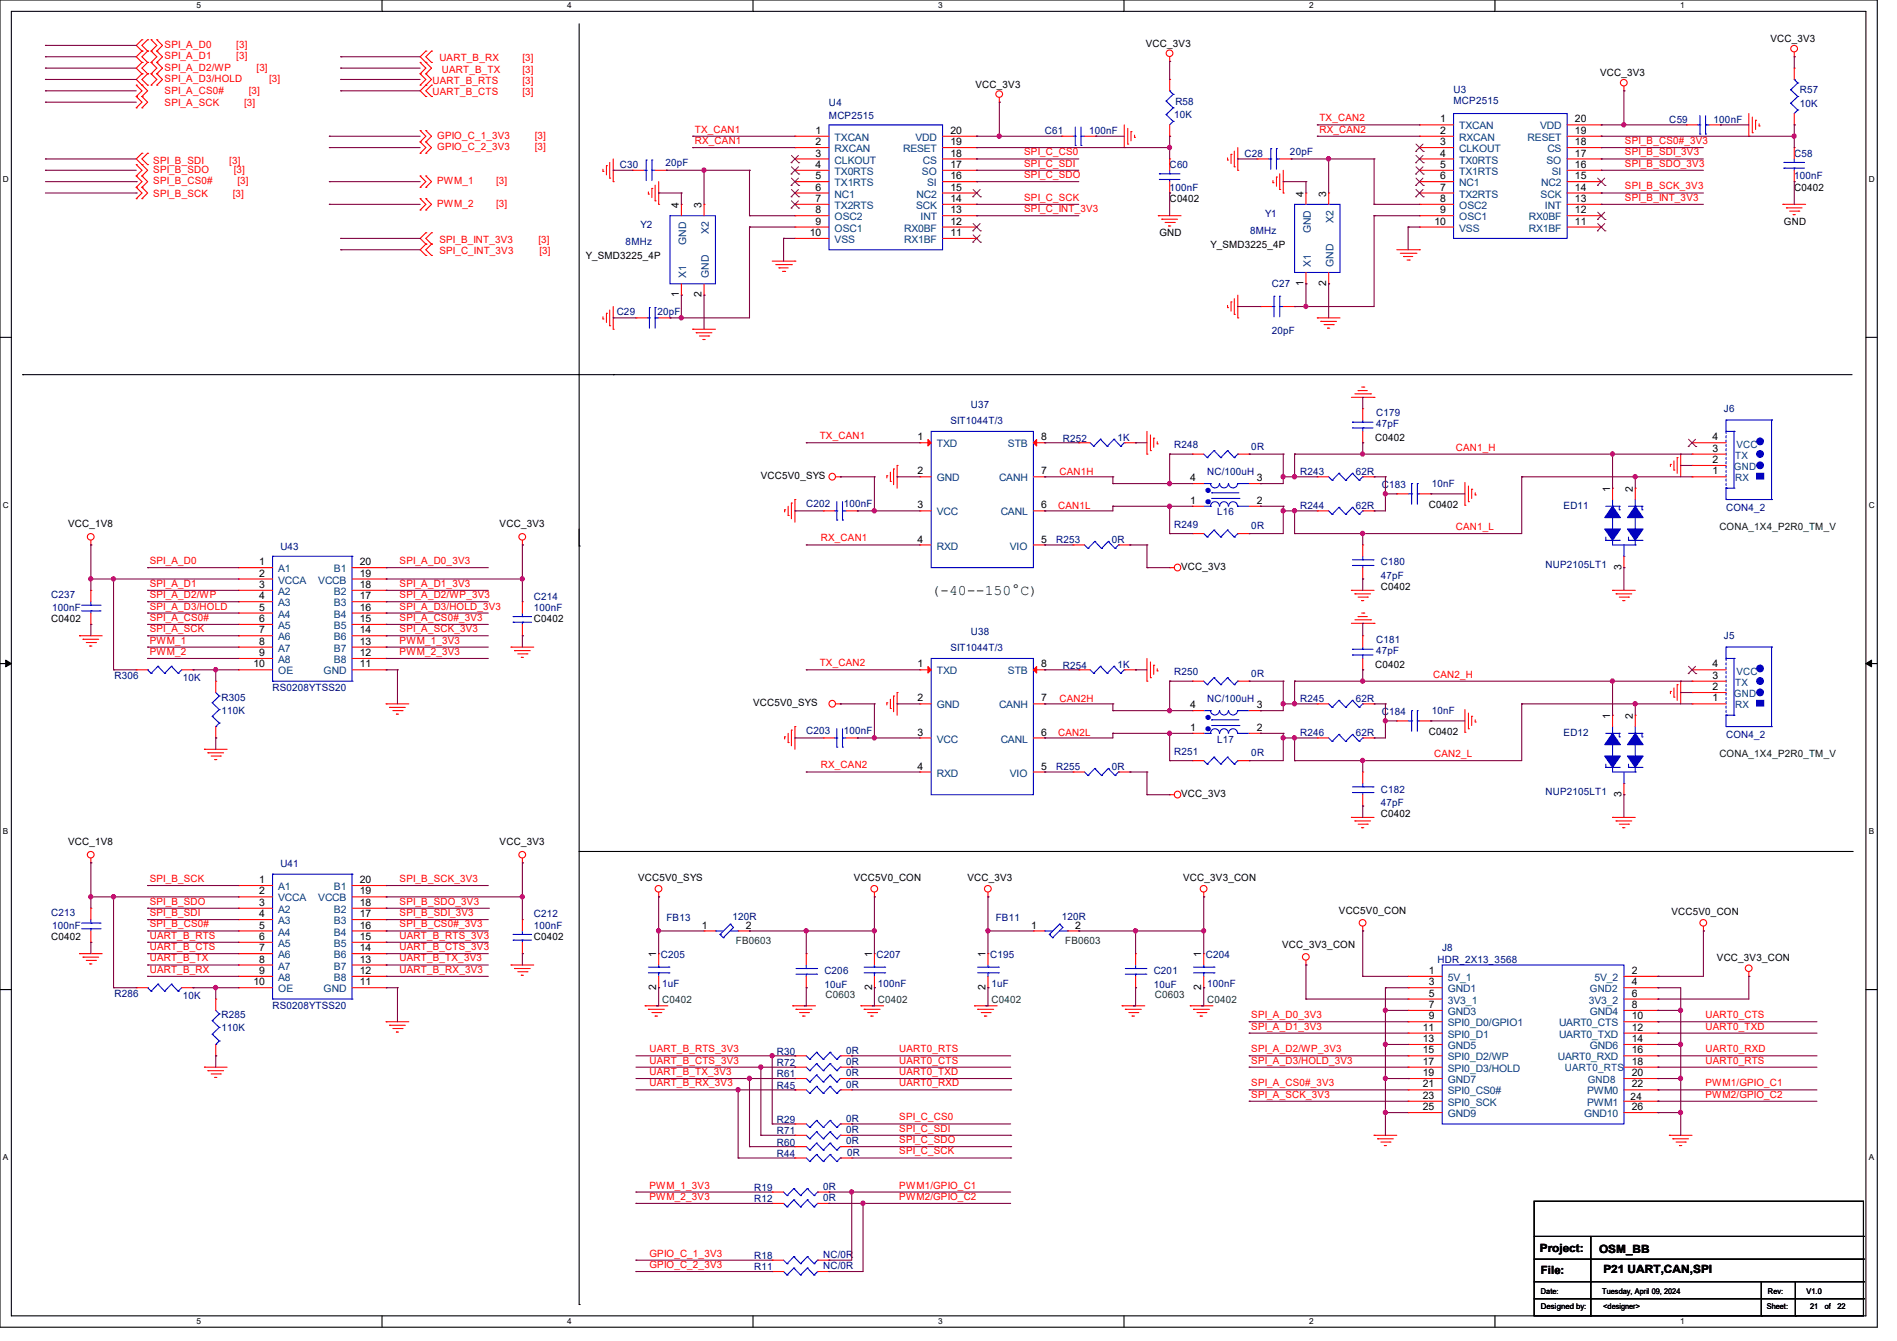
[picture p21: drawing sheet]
<svg xmlns="http://www.w3.org/2000/svg" width="297mm" height="210mm" viewBox="0 0 297 210" stroke-linecap="round" stroke-linejoin="round" font-family="sans-serif">
<defs><g id="words">
<text font-size="2.3" fill="#004000" x="145.8" y="93.3">(-40--150°C)</text>
<g font-size="1.8">
<text x="241.1" y="196">Project:</text>
<text x="250.4" y="196.2">OSM_BB</text>
<text x="241.3" y="199.6">File:</text>
<text x="251" y="199.3">P21 UART,CAN,SPI</text>
</g>
<g font-size="1.6" fill="#f00">
<text x="25.8" y="7.5">SPI_A_D0</text>
<text x="25.8" y="9.3">SPI_A_D1</text>
<text x="25.8" y="11">SPI_A_D2/WP</text>
<text x="37" y="7.5">[3]</text>
<text x="37" y="9.3">[3]</text>
<text x="40.2" y="11">[3]</text>
<text x="68.8" y="9.6">UART_B_RX</text>
<text x="69.2" y="11.4">UART_B_TX</text>
<text x="81.8" y="11.4">[3]</text>
<text x="81.8" y="9.6">[3]</text>
<text x="25.8" y="12.8">SPI_A_D3/HOLD</text>
<text x="25.8" y="14.8">SPI_A_CS0#</text>
<text x="25.8" y="16.6">SPI_A_SCK</text>
<text x="38.2" y="16.6">[3]</text>
<text x="38.9" y="14.8">[3]</text>
<text x="42.1" y="12.8">[3]</text>
<text x="67.7" y="13.2">UART_B_RTS</text>
<text x="67.7" y="14.9">UART_B_CTS</text>
<text x="81.8" y="13.2">[3]</text>
<text x="81.8" y="14.9">[3]</text>
<text x="68.5" y="23.5">GPIO_C_2_3V3</text>
<text x="68.5" y="21.7">GPIO_C_1_3V3</text>
<text x="83.7" y="23.5">[3]</text>
<text x="83.7" y="21.7">[3]</text>
<text x="108.8" y="20.8">TX_CAN1</text>
<text x="108.8" y="22.6">RX_CAN1</text>
<text x="206.6" y="19">TX_CAN2</text>
<text x="206.6" y="20.8">RX_CAN2</text>
<text x="254.4" y="22.6">SPI_B_CS0#_3V3</text>
<text x="24" y="25.6">SPI_B_SDI</text>
<text x="24" y="27.1">SPI_B_SDO</text>
<text x="24" y="28.8">SPI_B_CS0#</text>
<text x="35.9" y="25.6">[3]</text>
<text x="36.6" y="27.1">[3]</text>
<text x="37.2" y="28.8">[3]</text>
<text x="68.5" y="28.8">PWM_1</text>
<text x="77.7" y="28.8">[3]</text>
<text x="160.4" y="24.3">SPI_C_CS0</text>
<text x="160.4" y="26.1">SPI_C_SDI</text>
<text x="160.4" y="27.9">SPI_C_SDO</text>
<text x="254.4" y="24.3">SPI_B_SDI_3V3</text>
<text x="254.4" y="26.1">SPI_B_SDO_3V3</text>
<text x="254.4" y="29.7">SPI_B_SCK_3V3</text>
<text x="24" y="30.8">SPI_B_SCK</text>
<text x="36.4" y="30.8">[3]</text>
<text x="68.5" y="32.4">PWM_2</text>
<text x="77.7" y="32.4">[3]</text>
<text x="160.4" y="33.2">SPI_C_INT_3V3</text>
<text x="160.4" y="31.5">SPI_C_SCK</text>
<text x="254.4" y="31.5">SPI_B_INT_3V3</text>
<text x="68.8" y="38.1">SPI_B_INT_3V3</text>
<text x="68.8" y="39.8">SPI_C_INT_3V3</text>
<text x="84.3" y="38.1">[3]</text>
<text x="84.5" y="39.8">[3]</text>
<text x="128.4" y="68.8">TX_CAN1</text>
<text x="227.9" y="70.6">CAN1_H</text>
<text x="165.9" y="74.3">CAN1H</text>
<text x="165.7" y="79.7">CAN1L</text>
<text x="227.9" y="83">CAN1_L</text>
<text x="23.5" y="88.3">SPI_A_D0</text>
<text x="62.6" y="88.3">SPI_A_D0_3V3</text>
<text x="128.5" y="84.8">RX_CAN1</text>
<text x="23.5" y="93.7">SPI_A_D2/WP</text>
<text x="23.5" y="95.5">SPI_A_D3/HOLD</text>
<text x="23.5" y="91.9">SPI_A_D1</text>
<text x="62.6" y="93.7">SPI_A_D2/WP_3V3</text>
<text x="62.6" y="95.5">SPI_A_D3/HOLD_3V3</text>
<text x="62.6" y="91.9">SPI_A_D1_3V3</text>
<text x="23.5" y="99">SPI_A_SCK</text>
<text x="23.5" y="97.2">SPI_A_CS0#</text>
<text x="23.5" y="100.8">PWM_1</text>
<text x="62.6" y="97.2">SPI_A_CS0#_3V3</text>
<text x="62.6" y="99">SPI_A_SCK_3V3</text>
<text x="62.6" y="100.8">PWM_1_3V3</text>
<text x="23.5" y="102.6">PWM_2</text>
<text x="62.6" y="102.6">PWM_2_3V3</text>
<text x="128.4" y="104.3">TX_CAN2</text>
<text x="224.4" y="106.1">CAN2_H</text>
<text x="165.9" y="109.9">CAN2H</text>
<text x="165.7" y="115.2">CAN2L</text>
<text x="224.5" y="118.6">CAN2_L</text>
<text x="128.5" y="120.4">RX_CAN2</text>
<text x="23.5" y="143.5">SPI_B_SDI</text>
<text x="23.5" y="141.7">SPI_B_SDO</text>
<text x="23.5" y="138.1">SPI_B_SCK</text>
<text x="62.6" y="141.7">SPI_B_SDO_3V3</text>
<text x="62.6" y="143.5">SPI_B_SDI_3V3</text>
<text x="62.6" y="138.1">SPI_B_SCK_3V3</text>
<text x="23.5" y="147">UART_B_RTS</text>
<text x="23.5" y="148.8">UART_B_CTS</text>
<text x="23.5" y="145.2">SPI_B_CS0#</text>
<text x="62.6" y="147">UART_B_RTS_3V3</text>
<text x="62.6" y="148.8">UART_B_CTS_3V3</text>
<text x="62.6" y="145.2">SPI_B_CS0#_3V3</text>
<text x="23.5" y="150.6">UART_B_TX</text>
<text x="23.5" y="152.4">UART_B_RX</text>
<text x="62.6" y="150.6">UART_B_TX_3V3</text>
<text x="62.6" y="152.4">UART_B_RX_3V3</text>
<text x="195.9" y="159.5">SPI_A_D0_3V3</text>
<text x="195.9" y="161.2">SPI_A_D1_3V3</text>
<text x="267" y="161.2">UART0_TXD</text>
<text x="267" y="159.5">UART0_CTS</text>
<text x="101.7" y="164.8">UART_B_RTS_3V3</text>
<text x="101.7" y="166.6">UART_B_CTS_3V3</text>
<text x="140.8" y="164.8">UART0_RTS</text>
<text x="140.8" y="166.6">UART0_CTS</text>
<text x="195.9" y="164.8">SPI_A_D2/WP_3V3</text>
<text x="195.9" y="166.6">SPI_A_D3/HOLD_3V3</text>
<text x="267" y="166.6">UART0_RTS</text>
<text x="267" y="164.8">UART0_RXD</text>
<text x="101.7" y="168.4">UART_B_TX_3V3</text>
<text x="101.7" y="170.1">UART_B_RX_3V3</text>
<text x="140.8" y="168.4">UART0_TXD</text>
<text x="140.8" y="170.1">UART0_RXD</text>
<text x="195.9" y="170.1">SPI_A_CS0#_3V3</text>
<text x="195.9" y="171.9">SPI_A_SCK_3V3</text>
<text x="267" y="170.1">PWM1/GPIO_C1</text>
<text x="267" y="171.9">PWM2/GPIO_C2</text>
<text x="140.8" y="177.2">SPI_C_SDI</text>
<text x="140.8" y="179">SPI_C_SDO</text>
<text x="140.8" y="175.5">SPI_C_CS0</text>
<text x="140.8" y="180.8">SPI_C_SCK</text>
<text x="101.7" y="186.1">PWM_1_3V3</text>
<text x="101.7" y="187.9">PWM_2_3V3</text>
<text x="140.8" y="186.1">PWM1/GPIO_C1</text>
<text x="140.8" y="187.9">PWM2/GPIO_C2</text>
<text x="101.7" y="196.8">GPIO_C_1_3V3</text>
<text x="101.7" y="198.6">GPIO_C_2_3V3</text>
</g>
<g font-size="1.6">
<text x="179.4" y="7.3">VCC_3V3</text>
<text x="250.5" y="11.9">VCC_3V3</text>
<text x="277.2" y="6.6">VCC_3V3</text>
<text x="152.7" y="13.7">VCC_3V3</text>
<text x="127.7" y="21">1</text>
<text x="127.7" y="22.7">2</text>
<text x="148.8" y="21">20</text>
<text x="148.8" y="22.7">19</text>
<text x="225.5" y="19.2">1</text>
<text x="225.5" y="21">2</text>
<text x="225.5" y="22.7">3</text>
<text x="246.6" y="19.2">20</text>
<text x="246.6" y="21">19</text>
<text x="246.6" y="22.7">18</text>
<text x="127.7" y="24.5">3</text>
<text x="127.7" y="26.3">4</text>
<text x="127.7" y="28.1">5</text>
<text x="127.7" y="29.8">6</text>
<text x="148.8" y="24.5">18</text>
<text x="148.8" y="26.3">17</text>
<text x="148.8" y="28.1">16</text>
<text x="148.8" y="29.8">15</text>
<text x="225.5" y="24.5">4</text>
<text x="225.5" y="26.3">5</text>
<text x="225.5" y="28.1">6</text>
<text x="225.5" y="29.8">7</text>
<text x="246.6" y="24.5">17</text>
<text x="246.6" y="26.3">16</text>
<text x="246.6" y="28.1">15</text>
<text x="246.6" y="29.8">14</text>
<text x="280.9" y="29.9">C0402</text>
<text x="106.3" y="32.6" transform="rotate(-90 106.3 32.6)">4</text>
<text x="109.9" y="32.6" transform="rotate(-90 109.9 32.6)">3</text>
<text x="127.7" y="31.6">7</text>
<text x="127.7" y="33.4">8</text>
<text x="127.7" y="35.2">9</text>
<text x="148.8" y="31.6">14</text>
<text x="148.8" y="33.4">13</text>
<text x="148.8" y="35.2">12</text>
<text x="183.1" y="31.7">C0402</text>
<text x="204.1" y="30.8" transform="rotate(-90 204.1 30.8)">4</text>
<text x="207.6" y="30.8" transform="rotate(-90 207.6 30.8)">3</text>
<text x="224.6" y="35.2">10</text>
<text x="225.5" y="31.6">8</text>
<text x="225.5" y="33.4">9</text>
<text x="246.6" y="31.6">13</text>
<text x="246.6" y="33.4">12</text>
<text x="246.6" y="35.2">11</text>
<text x="279.3" y="35.2">GND</text>
<text x="91.7" y="40.6">Y_SMD3225_4P</text>
<text x="126.8" y="37">10</text>
<text x="148.8" y="37">11</text>
<text x="181.5" y="37">GND</text>
<text x="189.5" y="38.8">Y_SMD3225_4P</text>
<text x="106.3" y="46.6" transform="rotate(-90 106.3 46.6)">1</text>
<text x="109.9" y="46.6" transform="rotate(-90 109.9 46.6)">2</text>
<text x="204.1" y="44.8" transform="rotate(-90 204.1 44.8)">1</text>
<text x="207.6" y="44.8" transform="rotate(-90 207.6 44.8)">2</text>
<text x="143.7" y="69">1</text>
<text x="163" y="69">8</text>
<text x="215.3" y="69">C0402</text>
<text x="268.1" y="70.7">3</text>
<text x="268.1" y="69">4</text>
<text x="119.1" y="75.1">VCC5V0_SYS</text>
<text x="143.7" y="74.3">2</text>
<text x="163" y="74.3">7</text>
<text x="186.3" y="75.4">4</text>
<text x="196.8" y="75.4">3</text>
<text x="252.1" y="77" transform="rotate(-90 252.1 77)">1</text>
<text x="255.7" y="77" transform="rotate(-90 255.7 77)">2</text>
<text x="268.1" y="74.3">1</text>
<text x="268.1" y="72.5">2</text>
<text x="10.7" y="82.5">VCC_1V8</text>
<text x="78.2" y="82.5">VCC_3V3</text>
<text x="143.7" y="79.6">3</text>
<text x="163" y="79.6">6</text>
<text x="186.3" y="78.9">1</text>
<text x="196.8" y="78.9">2</text>
<text x="223.7" y="79.5">C0402</text>
<text x="40.6" y="88.5">1</text>
<text x="56.3" y="88.5">20</text>
<text x="143.7" y="85">4</text>
<text x="163" y="85">5</text>
<text x="184.9" y="89.3">VCC_3V3</text>
<text x="253.9" y="89.2" transform="rotate(-90 253.9 89.2)">3</text>
<text x="40.6" y="90.3">2</text>
<text x="40.6" y="92.1">3</text>
<text x="40.6" y="93.9">4</text>
<text x="40.6" y="95.6">5</text>
<text x="56.3" y="90.3">19</text>
<text x="56.3" y="92.1">18</text>
<text x="56.3" y="93.9">17</text>
<text x="56.3" y="95.6">16</text>
<text x="216.2" y="92.5">C0402</text>
<text x="8" y="97.4">C0402</text>
<text x="40.6" y="97.4">6</text>
<text x="40.6" y="99.2">7</text>
<text x="40.6" y="101">8</text>
<text x="56.3" y="97.4">15</text>
<text x="56.3" y="99.2">14</text>
<text x="56.3" y="101">13</text>
<text x="83.6" y="97.4">C0402</text>
<text x="39.7" y="104.5">10</text>
<text x="40.6" y="102.7">9</text>
<text x="56.3" y="102.7">12</text>
<text x="56.3" y="104.5">11</text>
<text x="143.7" y="104.5">1</text>
<text x="163" y="104.5">8</text>
<text x="215.3" y="104.6">C0402</text>
<text x="268.1" y="106.3">3</text>
<text x="268.1" y="104.5">4</text>
<text x="117.9" y="110.6">VCC5V0_SYS</text>
<text x="143.7" y="109.9">2</text>
<text x="163" y="109.9">7</text>
<text x="186.3" y="110.9">4</text>
<text x="196.8" y="110.9">3</text>
<text x="252.1" y="112.6" transform="rotate(-90 252.1 112.6)">1</text>
<text x="255.7" y="112.6" transform="rotate(-90 255.7 112.6)">2</text>
<text x="268.1" y="109.9">1</text>
<text x="268.1" y="108.1">2</text>
<text x="143.7" y="115.2">3</text>
<text x="163" y="115.2">6</text>
<text x="186.3" y="114.5">1</text>
<text x="196.8" y="114.5">2</text>
<text x="223.7" y="115.1">C0402</text>
<text x="143.7" y="120.5">4</text>
<text x="163" y="120.5">5</text>
<text x="184.9" y="124.8">VCC_3V3</text>
<text x="253.9" y="124.8" transform="rotate(-90 253.9 124.8)">3</text>
<text x="216.2" y="128">C0402</text>
<text x="10.7" y="132.3">VCC_1V8</text>
<text x="78.2" y="132.3">VCC_3V3</text>
<text x="40.6" y="138.3">1</text>
<text x="40.6" y="140.1">2</text>
<text x="40.6" y="141.9">3</text>
<text x="40.6" y="143.6">4</text>
<text x="56.3" y="138.3">20</text>
<text x="56.3" y="140.1">19</text>
<text x="56.3" y="141.9">18</text>
<text x="56.3" y="143.6">17</text>
<text x="99.9" y="138">VCC5V0_SYS</text>
<text x="133.7" y="138">VCC5V0_CON</text>
<text x="151.5" y="138">VCC_3V3</text>
<text x="185.2" y="138">VCC_3V3_CON</text>
<text x="209.6" y="143.1">VCC5V0_CON</text>
<text x="261.7" y="143.3">VCC5V0_CON</text>
<text x="8" y="147.2">C0402</text>
<text x="40.6" y="145.4">5</text>
<text x="40.6" y="147.2">6</text>
<text x="40.6" y="149">7</text>
<text x="56.3" y="145.4">16</text>
<text x="56.3" y="147.2">15</text>
<text x="56.3" y="149">14</text>
<text x="83.6" y="147.2">C0402</text>
<text x="102.7" y="149.9" transform="rotate(-90 102.7 149.9)">1</text>
<text x="109.9" y="145.4">1</text>
<text x="116.8" y="145.4">2</text>
<text x="136.5" y="149.9" transform="rotate(-90 136.5 149.9)">1</text>
<text x="154.3" y="149.9" transform="rotate(-90 154.3 149.9)">1</text>
<text x="161.5" y="145.4">1</text>
<text x="168.4" y="145.4">2</text>
<text x="188.1" y="149.9" transform="rotate(-90 188.1 149.9)">1</text>
<text x="200.7" y="148.5">VCC_3V3_CON</text>
<text x="39.7" y="154.3">10</text>
<text x="40.6" y="150.8">8</text>
<text x="40.6" y="152.5">9</text>
<text x="56.3" y="150.8">13</text>
<text x="56.3" y="152.5">12</text>
<text x="56.3" y="154.3">11</text>
<text x="102.7" y="155" transform="rotate(-90 102.7 155)">2</text>
<text x="136.5" y="155" transform="rotate(-90 136.5 155)">2</text>
<text x="154.3" y="155" transform="rotate(-90 154.3 155)">2</text>
<text x="188.1" y="155" transform="rotate(-90 188.1 155)">2</text>
<text x="223.7" y="152.5">1</text>
<text x="223.7" y="154.3">3</text>
<text x="255.5" y="152.5">2</text>
<text x="255.5" y="154.3">4</text>
<text x="268.8" y="150.4">VCC_3V3_CON</text>
<text x="222.8" y="161.4">11</text>
<text x="223.7" y="156.1">5</text>
<text x="223.7" y="159.6">9</text>
<text x="223.7" y="157.9">7</text>
<text x="255.5" y="156.1">6</text>
<text x="255.5" y="161.4">12</text>
<text x="255.5" y="159.6">10</text>
<text x="255.5" y="157.9">8</text>
<text x="222.8" y="163.2">13</text>
<text x="222.8" y="165">15</text>
<text x="222.8" y="166.8">17</text>
<text x="255.5" y="163.2">14</text>
<text x="255.5" y="166.8">18</text>
<text x="255.5" y="165">16</text>
<text x="222.8" y="172.1">23</text>
<text x="222.8" y="168.5">19</text>
<text x="222.8" y="170.3">21</text>
<text x="222.8" y="173.9">25</text>
<text x="255.3" y="172.3">24</text>
<text x="255.5" y="173.9">26</text>
<text x="255.5" y="170.3">22</text>
<text x="255.5" y="168.5">20</text>
</g>
<g font-size="1.6" fill="#000080">
<text x="129.8" y="16.6">U4</text>
<text x="184" y="16.4">R58</text>
<text x="227.6" y="14.6">U3</text>
<text x="227.6" y="16.2">MCP2515</text>
<text x="281.8" y="14.6">R57</text>
<text x="281.8" y="16.7">10K</text>
<text x="129.8" y="18.7">MCP2515</text>
<text x="163.6" y="21">C61</text>
<text x="170.5" y="21">100nF</text>
<text x="183.9" y="18.5">10K</text>
<text x="261.4" y="19.2">C59</text>
<text x="268.3" y="19.2">100nF</text>
<text x="97.1" y="26.3">C30</text>
<text x="104.2" y="26">20pF</text>
<text x="183.1" y="26.3">C60</text>
<text x="183.1" y="29.9">100nF</text>
<text x="194.9" y="24.6">C28</text>
<text x="202" y="24.2">20pF</text>
<text x="280.9" y="24.6">C58</text>
<text x="280.9" y="28.1">100nF</text>
<text x="100.3" y="35.8">Y2</text>
<text x="198.1" y="34">Y1</text>
<text x="98" y="38.4">8MHz</text>
<text x="195.7" y="36.7">8MHz</text>
<text x="199.1" y="45">C27</text>
<text x="96.6" y="49.3">C29</text>
<text x="103" y="49.3">20pF</text>
<text x="199.1" y="52.3">20pF</text>
<text x="152" y="63.8">U37</text>
<text x="215.5" y="65.1">C179</text>
<text x="269.9" y="64.6">J6</text>
<text x="148.8" y="66.3">SIT1044T/3</text>
<text x="166.4" y="69.2">R252</text>
<text x="175" y="69">1K</text>
<text x="183.9" y="70.2">R248</text>
<text x="195.9" y="70.4">0R</text>
<text x="215.5" y="66.9">47pF</text>
<text x="189" y="74.3">NC/100uH</text>
<text x="203.6" y="74.3">R243</text>
<text x="212.3" y="74.3">62R</text>
<text x="216.4" y="76.5">C183</text>
<text x="224.2" y="76.3">10nF</text>
<text x="126.2" y="79.3">C202</text>
<text x="132.1" y="79.3">100nF</text>
<text x="183.9" y="82.7">R249</text>
<text x="190.6" y="80.7">L16</text>
<text x="195.9" y="82.9">0R</text>
<text x="203.6" y="79.7">R244</text>
<text x="212.3" y="79.7">62R</text>
<text x="244.8" y="79.7">ED11</text>
<text x="270.3" y="80">CON4_2</text>
<text x="43.9" y="86.1">U43</text>
<text x="165.4" y="85">R253</text>
<text x="174.1" y="85">0R</text>
<text x="216.2" y="88.6">C180</text>
<text x="242" y="88.9">NUP2105LT1</text>
<text x="8" y="93.7">C237</text>
<text x="8.2" y="95.7">100nF</text>
<text x="83.6" y="93.9">C214</text>
<text x="83.6" y="95.7">100nF</text>
<text x="216.2" y="90.7">47pF</text>
<text x="148.8" y="101.9">SIT1044T/3</text>
<text x="152" y="99.4">U38</text>
<text x="215.5" y="100.7">C181</text>
<text x="269.9" y="100.1">J5</text>
<text x="17.9" y="106.3">R306</text>
<text x="28.6" y="106.7">10K</text>
<text x="166.4" y="104.7">R254</text>
<text x="175" y="104.6">1K</text>
<text x="183.9" y="105.8">R250</text>
<text x="195.9" y="106">0R</text>
<text x="215.5" y="102.4">47pF</text>
<text x="34.7" y="109.7">R305</text>
<text x="34.7" y="111.8">110K</text>
<text x="42.7" y="108.3">RS0208YTSS20</text>
<text x="189" y="109.9">NC/100uH</text>
<text x="203.6" y="109.9">R245</text>
<text x="212.3" y="109.9">62R</text>
<text x="216.4" y="112">C184</text>
<text x="224.2" y="111.8">10nF</text>
<text x="126.2" y="114.9">C203</text>
<text x="132.1" y="114.9">100nF</text>
<text x="183.9" y="118.2">R251</text>
<text x="190.6" y="116.3">L17</text>
<text x="195.9" y="118.4">0R</text>
<text x="203.6" y="115.2">R246</text>
<text x="212.3" y="115.2">62R</text>
<text x="244.8" y="115.2">ED12</text>
<text x="270.3" y="115.6">CON4_2</text>
<text x="165.4" y="120.6">R255</text>
<text x="174.1" y="120.6">0R</text>
<text x="216.2" y="124.1">C182</text>
<text x="242" y="124.5">NUP2105LT1</text>
<text x="216.2" y="126.2">47pF</text>
<text x="43.9" y="135.8">U41</text>
<text x="8" y="143.5">C213</text>
<text x="83.6" y="143.7">C212</text>
<text x="8.2" y="145.5">100nF</text>
<text x="83.6" y="145.5">100nF</text>
<text x="104.4" y="144.2">FB13</text>
<text x="114.7" y="144">120R</text>
<text x="155.9" y="144.2">FB11</text>
<text x="166.2" y="144">120R</text>
<text x="225.8" y="149">J8</text>
<text x="103.5" y="150.1">C205</text>
<text x="103.7" y="154.5">1uF</text>
<text x="129.1" y="152.6">C206</text>
<text x="129.1" y="154.7">10uF</text>
<text x="137.2" y="150.1">C207</text>
<text x="137.5" y="154.5">100nF</text>
<text x="155" y="150.1">C195</text>
<text x="155.2" y="154.5">1uF</text>
<text x="180.6" y="152.6">C201</text>
<text x="180.6" y="154.7">10uF</text>
<text x="188.8" y="150.1">C204</text>
<text x="189" y="154.5">100nF</text>
<text x="225.1" y="150.8">HDR_2X13_3568</text>
<text x="17.9" y="156.1">R286</text>
<text x="28.6" y="156.5">10K</text>
<text x="34.7" y="159.5">R285</text>
<text x="34.7" y="161.5">110K</text>
<text x="42.7" y="158.1">RS0208YTSS20</text>
<text x="121.6" y="165.2">R30</text>
<text x="121.6" y="167">R72</text>
<text x="132.5" y="165">0R</text>
<text x="132.5" y="166.8">0R</text>
<text x="121.6" y="168.7">R61</text>
<text x="121.6" y="170.5">R45</text>
<text x="132.5" y="168.6">0R</text>
<text x="132.5" y="170.3">0R</text>
<text x="121.6" y="175.8">R29</text>
<text x="121.6" y="177.6">R71</text>
<text x="121.6" y="179.4">R60</text>
<text x="132.5" y="175.7">0R</text>
<text x="132.5" y="177.5">0R</text>
<text x="132.5" y="179.2">0R</text>
<text x="121.6" y="181.2">R44</text>
<text x="132.6" y="181">0R</text>
<text x="118.1" y="188.3">R12</text>
<text x="118.1" y="186.5">R19</text>
<text x="128.9" y="188.1">0R</text>
<text x="128.9" y="186.3">0R</text>
<text x="118.1" y="197.2">R18</text>
<text x="128.9" y="197">NC/0R</text>
<text x="118.1" y="199">R11</text>
<text x="128.9" y="198.8">NC/0R</text>
</g>
<g font-size="1.6" fill="#004080">
<text x="130.7" y="22.1">TXCAN</text>
<text x="130.7" y="23.8">RXCAN</text>
<text x="141.4" y="23.8">RESET</text>
<text x="143.3" y="22.1">VDD</text>
<text x="228.5" y="20.3">TXCAN</text>
<text x="228.5" y="22.1">RXCAN</text>
<text x="228.5" y="23.8">CLKOUT</text>
<text x="239.2" y="22.1">RESET</text>
<text x="241.1" y="20.3">VDD</text>
<text x="242.3" y="23.8">CS</text>
<text x="130.7" y="25.6">CLKOUT</text>
<text x="130.7" y="27.4">TX0RTS</text>
<text x="130.7" y="29.2">TX1RTS</text>
<text x="144.4" y="27.4">SO</text>
<text x="144.5" y="25.6">CS</text>
<text x="145.2" y="29.2">SI</text>
<text x="228.5" y="25.6">TX0RTS</text>
<text x="228.5" y="27.4">TX1RTS</text>
<text x="228.5" y="29.2">NC1</text>
<text x="241.3" y="29.2">NC2</text>
<text x="242.1" y="25.6">SO</text>
<text x="242.9" y="27.4">SI</text>
<text x="130.7" y="30.9">NC1</text>
<text x="130.7" y="32.7">TX2RTS</text>
<text x="130.7" y="34.5">OSC2</text>
<text x="143.4" y="32.7">SCK</text>
<text x="143.5" y="30.9">NC2</text>
<text x="144.1" y="34.5">INT</text>
<text x="208.8" y="34.9" transform="rotate(-90 208.8 34.9)">X2</text>
<text x="228.5" y="30.9">TX2RTS</text>
<text x="228.5" y="32.7">OSC2</text>
<text x="228.5" y="34.5">OSC1</text>
<text x="239.3" y="34.5">RX0BF</text>
<text x="241.2" y="30.9">SCK</text>
<text x="241.9" y="32.7">INT</text>
<text x="107.4" y="38.3" transform="rotate(-90 107.4 38.3)">GND</text>
<text x="111" y="36.7" transform="rotate(-90 111 36.7)">X2</text>
<text x="130.7" y="36.3">OSC1</text>
<text x="130.7" y="38.1">VSS</text>
<text x="141.6" y="36.3">RX0BF</text>
<text x="141.6" y="38.1">RX1BF</text>
<text x="205.2" y="41.8" transform="rotate(-90 205.2 41.8)">X1</text>
<text x="205.2" y="36.5" transform="rotate(-90 205.2 36.5)">GND</text>
<text x="208.8" y="41.8" transform="rotate(-90 208.8 41.8)">GND</text>
<text x="228.5" y="36.3">VSS</text>
<text x="239.3" y="36.3">RX1BF</text>
<text x="107.4" y="43.6" transform="rotate(-90 107.4 43.6)">X1</text>
<text x="111" y="43.6" transform="rotate(-90 111 43.6)">GND</text>
<text x="146.7" y="70.1">TXD</text>
<text x="157.8" y="70.1">STB</text>
<text x="271.7" y="71.8">TX</text>
<text x="271.9" y="70.2">VCC</text>
<text x="146.7" y="75.4">GND</text>
<text x="156.4" y="75.4">CANH</text>
<text x="271.5" y="73.6">GND</text>
<text x="271.7" y="75.4">RX</text>
<text x="146.7" y="80.7">VCC</text>
<text x="156.7" y="80.7">CANL</text>
<text x="43.6" y="89.6">A1</text>
<text x="52.3" y="89.6">B1</text>
<text x="146.7" y="86.1">RXD</text>
<text x="158.1" y="86.1">VIO</text>
<text x="43.6" y="91.4">VCCA</text>
<text x="43.6" y="93.2">A2</text>
<text x="43.6" y="95">A3</text>
<text x="49.8" y="91.4">VCCB</text>
<text x="52.3" y="93.2">B2</text>
<text x="52.3" y="95">B3</text>
<text x="43.6" y="96.7">A4</text>
<text x="43.6" y="98.5">A5</text>
<text x="43.6" y="100.3">A6</text>
<text x="52.3" y="96.7">B4</text>
<text x="52.3" y="98.5">B5</text>
<text x="52.3" y="100.3">B6</text>
<text x="43.6" y="102.1">A7</text>
<text x="43.6" y="103.8">A8</text>
<text x="43.6" y="105.6">OE</text>
<text x="50.7" y="105.6">GND</text>
<text x="52.3" y="102.1">B7</text>
<text x="52.3" y="103.8">B8</text>
<text x="146.7" y="105.6">TXD</text>
<text x="157.8" y="105.6">STB</text>
<text x="271.7" y="107.4">TX</text>
<text x="271.9" y="105.8">VCC</text>
<text x="146.7" y="111">GND</text>
<text x="156.4" y="111">CANH</text>
<text x="271.5" y="109.2">GND</text>
<text x="271.7" y="111">RX</text>
<text x="146.7" y="116.3">VCC</text>
<text x="156.7" y="116.3">CANL</text>
<text x="146.7" y="121.6">RXD</text>
<text x="158.1" y="121.6">VIO</text>
<text x="43.6" y="139.4">A1</text>
<text x="43.6" y="141.2">VCCA</text>
<text x="43.6" y="143">A2</text>
<text x="49.8" y="141.2">VCCB</text>
<text x="52.3" y="139.4">B1</text>
<text x="52.3" y="143">B2</text>
<text x="43.6" y="144.7">A3</text>
<text x="43.6" y="146.5">A4</text>
<text x="43.6" y="148.3">A5</text>
<text x="52.3" y="144.7">B3</text>
<text x="52.3" y="146.5">B4</text>
<text x="52.3" y="148.3">B5</text>
<text x="43.6" y="150.1">A6</text>
<text x="43.6" y="151.9">A7</text>
<text x="43.6" y="153.6">A8</text>
<text x="43.6" y="155.4">OE</text>
<text x="50.7" y="155.4">GND</text>
<text x="52.3" y="150.1">B6</text>
<text x="52.3" y="151.9">B7</text>
<text x="52.3" y="153.6">B8</text>
<text x="226.7" y="153.6">5V_1</text>
<text x="226.7" y="155.4">GND1</text>
<text x="248.9" y="155.4">GND2</text>
<text x="249.6" y="153.6">5V_2</text>
<text x="226.7" y="157.2">3V3_1</text>
<text x="226.7" y="160.7">SPI0_D0/GPIO1</text>
<text x="226.7" y="159">GND3</text>
<text x="244.1" y="160.7">UART0_CTS</text>
<text x="248.7" y="157.2">3V3_2</text>
<text x="248.9" y="159">GND4</text>
<text x="226.7" y="164.3">GND5</text>
<text x="226.7" y="166.1">SPI0_D2/WP</text>
<text x="226.7" y="167.9">SPI0_D3/HOLD</text>
<text x="226.7" y="162.5">SPI0_D1</text>
<text x="243.9" y="166.1">UART0_RXD</text>
<text x="244.1" y="162.5">UART0_TXD</text>
<text x="245" y="167.7">UART0_RTS</text>
<text x="248.9" y="164.3">GND6</text>
<text x="226.7" y="173.2">SPI0_SCK</text>
<text x="226.7" y="169.6">GND7</text>
<text x="226.7" y="171.4">SPI0_CS0#</text>
<text x="248.5" y="173.2">PWM1</text>
<text x="248.5" y="171.4">PWM0</text>
<text x="248.6" y="169.6">GND8</text>
<text x="226.7" y="175">GND9</text>
<text x="248" y="175">GND10</text>
</g>
<g font-size="1.6" fill="#004000">
<text x="269.2" y="83.1">CONA_1X4_P2R0_TM_V</text>
<text x="269.2" y="118.6">CONA_1X4_P2R0_TM_V</text>
</g>
<g font-size="1.6" fill="#008000">
<text x="115.2" y="147.8">FB0603</text>
<text x="166.8" y="147.8">FB0603</text>
<text x="103.7" y="157">C0402</text>
<text x="129.2" y="156.3">C0603</text>
<text x="137.5" y="157">C0402</text>
<text x="155.2" y="157">C0402</text>
<text x="180.8" y="156.3">C0603</text>
<text x="189" y="157">C0402</text>
</g>
<g font-size="1.3">
<text x="30.8" y="1.3">5</text>
<text x="88.8" y="1.3">4</text>
<text x="146.9" y="1.3">3</text>
<text x="205" y="1.3">2</text>
<text x="263.1" y="1.3">1</text>
<text x=".5" y="28.4">D</text>
<text x="292.6" y="28.4">D</text>
<text x=".5" y="79.5">C</text>
<text x="292.6" y="79.5">C</text>
<text x=".5" y="130.6">B</text>
<text x="292.6" y="130.6">B</text>
<text x=".5" y="181.7">A</text>
<text x="292.6" y="181.7">A</text>
<text x="30.8" y="207.4">5</text>
<text x="88.8" y="207.4">4</text>
<text x="146.9" y="207.4">3</text>
<text x="205" y="207.4">2</text>
<text x="263.1" y="207.4">1</text>
</g>
<g font-size="1.2">
<text x="241.3" y="202.6">Date:</text>
<text x="250.9" y="202.6">Tuesday, April 09, 2024</text>
<text x="276.8" y="202.6">Rev:</text>
<text x="282.9" y="202.6">V1.0</text>
<text x="241.3" y="205.1">Designed by:</text>
<text x="251" y="205.1">&lt;designer&gt;</text>
<text x="276.6" y="205.1">Sheet:</text>
<text x="283.4" y="205.1">21</text>
<text x="285.7" y="205.1">of</text>
<text x="287.7" y="205.1">22</text>
</g>
</g></defs>
<path d="M0 0h293.9v207.9h-293.9zM1.8 1.8h290.3v204.3h-290.3z" fill="none" stroke="#000" stroke-width=".17"/>
<g fill="#fff">
<path d="M30.8 .2h.7v1.4h-.7z"/>
<path d="M30.8 206.2h.7v1.4h-.7z"/>
</g>
<path d="M59.8 0v1.8M59.8 206.1v1.8" fill="none" stroke="#000" stroke-width=".17"/>
<g fill="#fff">
<path d="M88.8 .2h.7v1.4h-.7z"/>
<path d="M88.8 206.2h.7v1.4h-.7z"/>
</g>
<path d="M117.9 0v1.8M117.9 206.1v1.8" fill="none" stroke="#000" stroke-width=".17"/>
<g fill="#fff">
<path d="M146.9 .2h.7v1.4h-.7z"/>
<path d="M146.9 206.2h.7v1.4h-.7z"/>
</g>
<path d="M176 0v1.8M176 206.1v1.8" fill="none" stroke="#000" stroke-width=".17"/>
<g fill="#fff">
<path d="M205 .2h.7v1.4h-.7z"/>
<path d="M205 206.2h.7v1.4h-.7z"/>
</g>
<path d="M234.1 0v1.8M234.1 206.1v1.8" fill="none" stroke="#000" stroke-width=".17"/>
<g fill="#fff">
<path d="M263.1 .2h.6v1.4h-.6z"/>
<path d="M263.1 206.2h.6v1.4h-.6z"/>
<path d="M.5 27.3h.9v1.4h-.9z"/>
<path d="M292.6 27.3h.9v1.4h-.9z"/>
<path d="M.5 78.4h.9v1.4h-.9z"/>
<path d="M292.6 78.4h.9v1.4h-.9z"/>
</g>
<path d="M0 52.8h1.8M292.1 52.8h1.8" fill="none" stroke="#000" stroke-width=".17"/>
<g fill="#fff">
<path d="M.5 129.5h.8v1.4h-.8z"/>
<path d="M292.6 129.5h.8v1.4h-.8z"/>
</g>
<path d="M0 103.9h1.8M292.1 103.9h1.8" fill="none" stroke="#000" stroke-width=".17"/>
<path d="M.9 103.4l.9 .5-.9 .5zM292.1 103.9l.9-.5v1z" fill="#000" stroke="#000" stroke-width=".16"/>
<g fill="#fff">
<path d="M.5 180.5h.8v1.4h-.8z"/>
<path d="M292.6 180.5h.8v1.4h-.8z"/>
</g>
<g fill="none" stroke="#000" stroke-width=".17">
<path d="M90.7 3.7v200.6M3.6 58.7h.1M3.6 58.7h286.4M96 58.7h.1M90.7 85.5h.1M90.7 133.3h.1M90.7 133.3h199.5M0 155h1.8M292.1 155h1.8M240.2 188.1h51.6v18h-51.6zM240.2 193.6h51.6M240.2 197.2h51.6"/>
<path d="M249.1 193.6v12.5M291.8 193.6h.1M291.8 197.2h.1M90.7 204.3h.1M240.2 200.7h51.6M240.2 203.4h51.6M249.1 206.1h.1M275.8 206.1h.1M275.8 200.7v5.4M281.1 206.1h.1M281.1 200.7v5.4M291.8 200.7h.1"/>
<path d="M291.8 203.4h.1"/>
</g>
<g fill="none" stroke="#f00" stroke-width=".17">
<path d="M21.3 15.1h.1M21.3 13.3h.1M21.3 16.9h.1M21.3 13.3l.9 .9-.9 .9M21.3 15.1l.9 .9-.9 .9M22.2 6.2h.1M22.2 8h.1M22.2 9.8h.1M22.2 11.6h.1M22.2 13.3h.1M22.2 15.1h.1M22.2 16.9h.1"/>
<path d="M22.2 6.2l-.9 .9 .9 .9M22.2 8l-.9 .9 .9 .9M22.2 9.8l-.9 .9 .9 .9M22.2 11.6l-.9 .8 1.8 1.8-.9 .9M22.2 15.1l.9 .9-.9 .9M23.1 8h.1M23.1 6.2h.1M23.1 9.8h.1M23.1 11.6h.1M23.1 13.3h.1M23.1 6.2l-.9 .9 .9 .9M23.1 8l-.9 .9 .9 .9"/>
<path d="M23.1 9.8l-.9 .9 .9 .9M23.1 11.6l-.9 .8 .9 .9M23.7 8h.1M23.7 6.2h.1M23.7 9.8h.1M23.7 11.6h.1M23.7 13.3h.1M23.7 6.2l.9 .9-.9 .9M23.7 8l.9 .9-.9 .9M23.7 9.8l.9 .9-.9 .9M23.7 11.6l.9 .8-.9 .9M24.6 6.2h.1"/>
<path d="M24.6 8h.1M24.6 9.8h.1M24.6 11.6h.1M24.6 13.3h.1M24.6 6.2l.8 .9-.8 .9M24.6 8l.8 .9-.8 .9M24.6 9.8l.8 .9-.8 .9M24.6 11.6l.8 .8-.8 .9M65.8 11.6h.1M65.8 9.8h.1M65.8 13.3h.1M65.8 9.8l.9 .9-.9 .9"/>
<path d="M65.8 11.6l.9 .8-.9 .9M66.7 9.8h.1M66.7 8h.1M66.7 11.6h.1M66.7 13.3h.1M66.7 15.1h.1M66.7 8l-.9 .9 1.8 1.8-.9 .9M66.7 11.6l.9 .8-1.8 1.8 .9 .9M67.6 8h.1M67.6 9.8h.1M67.6 13.3h.1M67.6 15.1h.1"/>
<path d="M67.6 8l-.9 .9 .9 .9M67.6 13.3l-.9 .9 .9 .9M156.5 16h.1M156.5 15.3v.7M176 19.6v3.5M183.1 9.6h.1M183.1 12.4h.1M183.1 8.9v.7M183.1 12.4v1.8M183.1 19.6v1.7M222.2 19.6h.1M222.2 19.6h5.4"/>
<path d="M245.4 19.6h5.3M250.7 19.6h.1M254.3 14.2h.1M254.3 13.5v.7M264 19.6h.1M264 19.6h1.8M267.6 19.6h1.8M269.4 19.6h.1M273.8 17.8v3.5M274.4 18.3v2.5M274.9 18.8h.1M274.9 18.8v1.5"/>
<path d="M275.4 19.7h.1M275.4 19.4v.3M280.9 8.9h.1M280.9 19.6h.1M280.9 10.7h.1M280.9 8.2v.7M280.9 10.7v1.7M280.9 17.8v1.8M21.3 25.8h.1M21.3 27.6h.1M21.3 29.3h.1M21.3 31.1h.1"/>
<path d="M21.3 25.8l.9 .9-.9 .9M21.3 27.6l.9 .8-.9 .9M21.3 29.3l.9 .9-.9 .9M22.2 24h.1M22.2 25.8h.1M22.2 27.6h.1M22.2 29.3h.1M22.2 31.1h.1M22.2 24l-.9 .9 1.8 1.8-.9 .9M22.2 27.6l.9 .8-.9 .9M22.2 29.3l.9 .9-.9 .9M23.1 25.8h.1"/>
<path d="M23.1 24h.1M23.1 24l-.9 .9 .9 .9M65.8 27.6h.1M65.8 29.3h.1M65.8 31.1h.1M65.8 32.9h.1M65.8 22.2h.1M65.8 24h.1M65.8 20.4h.1M65.8 27.6l.9 .8-.9 .9M65.8 31.1l.9 .9-.9 .9M65.8 22.2l.9 .9-.9 .9"/>
<path d="M65.8 20.4l.9 .9-.9 .9M66.7 27.6h.1M66.7 29.3h.1M66.7 31.1h.1M66.7 32.9h.1M66.7 22.2h.1M66.7 24h.1M66.7 20.4h.1M66.7 38.2h.1M66.7 36.4h.1M66.7 27.6l.9 .8-.9 .9M66.7 31.1l.9 .9-.9 .9"/>
<path d="M66.7 22.2l.9 .9-.9 .9M66.7 20.4l.9 .9-.9 .9M66.7 36.4l-.9 .9 .9 .9M66.7 38.2l-.9 .9 .9 .9M67.6 36.4h.1M67.6 38.2h.1M67.6 36.4l-.9 .9 .9 .9M67.6 38.2l-.9 .9 .9 .9M94.4 26.8h.1M94.4 26.5v.3M95 26h.1M95 26v1.4"/>
<path d="M95.5 27.9h.1M95.5 25.4v2.5M96 28.4h.1M96 24.9v3.5M99 26.7h.1M99 26.7h1.8M101.5 30.4h.1M101.5 30.1v.3M102.1 29.5h.1M102.1 29.5v1.4M102.6 31.5h.1M102.6 29v2.5"/>
<path d="M102.6 26.7h1.8M103.1 32h.1M103.1 28.4v3.6M104.4 26.7h.1M106.7 32h.1M106.7 32v1.8M110.2 32h.1M110.2 32v1.8M124.5 21.3h.1M124.5 23.1h.1M124.5 24.9h.1M124.5 26.7h.1"/>
<path d="M124.5 28.4h.1M124.5 30.2h.1M124.5 32h.1M124.5 33.8h.1M124.5 35.6h.1M124.5 37.3h.1M124.5 33.8h5.3M124.5 32h5.3M124.5 26.7h5.3M124.5 21.3h5.3M124.5 23.1h5.3M124.5 24.9h5.3"/>
<path d="M124.5 28.4h5.3M124.5 30.2h5.3M124.5 35.6h5.3M124.5 37.3h5.3M147.6 33.8h5.3M147.6 32h5.3M147.6 26.7h5.3M147.6 21.3h5.3M147.6 23.1h5.3M147.6 24.9h5.3M147.6 28.4h5.3M147.6 30.2h5.3"/>
<path d="M147.6 35.6h5.3M147.6 37.3h5.3M152.9 21.3h.1M152.9 23.1h.1M152.9 24.9h.1M152.9 26.7h.1M152.9 28.4h.1M152.9 30.2h.1M152.9 32h.1M152.9 33.8h.1M152.9 35.6h.1M152.9 37.3h.1"/>
<path d="M166.2 21.3h.1M166.2 21.3h1.8M169.8 21.3h1.8M171.6 21.3h.1M176 23.1h.1M176.6 22.6h.1M176.6 20.1v2.5M177.1 20.6h.1M177.1 20.6v1.5M177.6 21.5h.1M177.6 21.2v.3M181.4 33.8h.1"/>
<path d="M181.4 33.8h3.5M181.9 34.3h.1M181.9 34.3h2.5M182.4 34.8h1.5M183 35.4h.1M183 35.4h.3M183.1 30.2h.1M183.1 24.9h.1M183.1 21.3h.1M183.1 24.9v1.8M183.1 28.4v1.8M183.9 34.8h.1"/>
<path d="M192.2 25.1h.1M192.2 24.7v.4M192.7 24.2h.1M192.7 24.2v1.4M193.3 26.1h.1M193.3 23.7v2.4M193.8 26.7h.1M193.8 23.1v3.6M196.8 24.9h.1M196.8 24.9h1.8M199.3 28.6h.1M199.3 28.3v.3"/>
<path d="M199.9 27.7h.1M199.9 27.7v1.5M200.4 29.7h.1M200.4 27.2v2.5M200.4 24.9h1.7M200.9 30.2h.1M200.9 26.7v3.5M202.1 24.9h.1M204.5 30.2h.1M204.5 30.2v1.8M208 30.2h.1M208 30.2v1.8"/>
<path d="M218.7 39.1h3.5M219.2 39.7h2.5M221.7 39.7h.1M222.2 39.1h.1M222.2 21.3h.1M222.2 23.1h.1M222.2 24.9h.1M222.2 26.7h.1M222.2 28.4h.1M222.2 30.2h.1M222.2 32h.1M222.2 33.8h.1"/>
<path d="M222.2 35.6h.1M222.2 33.8h5.4M222.2 32h5.4M222.2 26.7h5.4M222.2 21.3h5.4M222.2 23.1h5.4M222.2 24.9h5.4M222.2 28.4h5.4M222.2 30.2h5.4M222.2 35.6h5.4M245.4 33.8h5.3M245.4 32h5.3"/>
<path d="M245.4 26.7h5.3M245.4 21.3h5.3M245.4 23.1h5.3M245.4 24.9h5.3M245.4 28.4h5.3M245.4 30.2h5.3M245.4 35.6h5.3M250.7 21.3h.1M250.7 23.1h.1M250.7 24.9h.1M250.7 26.7h.1M250.7 28.4h.1"/>
<path d="M250.7 30.2h.1M250.7 32h.1M250.7 33.8h.1M250.7 35.6h.1M273.8 21.3h.1M274.4 20.8h.1M279.1 32h.1M279.1 32h3.6M279.7 32.6h.1M279.7 32.6h2.5M280.2 33.1h1.4M280.8 33.6h.1"/>
<path d="M280.8 33.6h.3M280.9 28.4h.1M280.9 23.1h.1M280.9 23.1v1.8M280.9 26.7v1.7M281.6 33.1h.1M66.7 40h.1M67.6 40h.1M94.4 50h.1M94.4 49.6v.4M95 49.1h.1M95 49.1v1.4"/>
<path d="M95.5 51h.1M95.5 48.6v2.4M96 51.6h.1M96 48v3.6M99.6 49.8h.1M99.6 49.8h1.7M103.1 49.8h1.8M104.9 49.8h.1M106.7 46.2h.1M106.7 44.4v1.8M108.5 51.6h.1M108.5 51.6h3.5"/>
<path d="M109 52.1h.1M109 52.1h2.5M109.5 52.6h1.5M110.1 53.2h.1M110.1 53.2h.3M110.2 46.2h.1M110.2 44.4v1.8M111 52.6h.1M120.9 40.9h3.6M121.5 41.4h2.4M122 42h.1M122 42h1.4"/>
<path d="M122.5 42.5h.4M122.9 42.5h.1M123.9 41.4h.1M124.5 40.9h.1M192.2 48.2h.1M192.2 47.8v.4M192.7 47.3h.1M192.7 47.3v1.4M193.3 49.2h.1M193.3 46.8v2.4M193.8 49.8h.1M193.8 46.2v3.6"/>
<path d="M197.4 48h.1M197.4 48h1.7M200.9 48h1.8M202.7 48h.1M204.5 44.4h.1M204.5 42.7v1.7M206.2 49.8h.1M206.2 49.8h3.6M206.8 50.3h.1M206.8 50.3h2.5M207.3 50.8h1.4M207.9 51.4h.1"/>
<path d="M207.9 51.4h.3M208 44.4h.1M208 42.7v1.7M208.7 50.8h.1M219.8 40.2h.1M219.8 40.2h1.4M220.3 40.7h.3M220.6 40.7h.1M122.9 79.8h.1M122.9 79.8v.4M123.4 79.3v1.4M123.9 78.8h.1"/>
<path d="M123.9 78.8v2.4M124.5 78.2h.1M124.5 78.2v3.6M130.9 74.7h.7M131.6 74.7h.1M138.9 74.5h.1M138.9 74.5v.3M139.4 75.4h.1M139.4 74v1.4M139.9 73.4h.1M139.9 73.4v2.5M140.5 72.9h.1"/>
<path d="M140.5 72.9v3.6M144 69.3h.1M144 74.7h.1M144 74.7h1.8M144 69.3h1.8M161.8 74.7h1.8M161.8 69.3h1.8M163.6 74.7h.1M163.6 69.3h.1M168.9 69.3h.1M168.9 69.3h1.8M176 69.3h1.8"/>
<path d="M177.8 69.3h.1M179.6 71.1h.1M179.6 67.6v3.5M180.1 70.6h.1M180.1 68.1v2.5M180.6 68.6h.1M180.6 68.6v1.5M181.2 69.5h.1M181.2 69.2v.3M186.7 79.3h.1M186.7 75.7h.1M186.7 71.1h.1"/>
<path d="M186.7 79.3h1.8M186.7 75.7h1.8M186.7 71.1h1.8M193.8 71.1h1.8M195.6 71.1h.1M195.6 79.3h1.8M195.6 75.7h1.8M197.4 79.3h.1M197.4 75.7h.1M206.2 74.7h.1M206.2 74.7h1.8M211.6 62.2h3.5"/>
<path d="M212.1 61.7h2.5M212.6 61.2h.1M212.6 61.2h1.5M213.2 60.6h.3M213.4 64h.1M213.4 69.3h.1M213.4 74.7h1.7M213.4 64v1.8M213.4 67.6v1.7M213.5 60.6h.1M214.6 61.7h.1M215.1 62.2h.1"/>
<path d="M215.1 74.7h.1M218.7 77.3h.1M218.7 77.3h1.8M222.2 77.3h1.8M224 77.3h.1M229.4 79.1h.1M229.4 75.6v3.5M229.9 78.6h.1M229.9 76.1v2.5M230.4 76.6h.1M230.4 76.6v1.5M231 77.5h.1"/>
<path d="M231 77.2v.3M252.5 76.5h.1M252.5 76.5v1.7M256 76.5h.1M256 76.5v1.7M261.5 72.7h.1M261.5 72.7v.4M262.1 73.6h.1M262.1 72.2v1.4M262.6 71.7h.1M262.6 71.7v2.4M263.1 71.1h.1"/>
<path d="M263.1 71.1v3.6M264.9 74.7h.1M264.9 72.9h.1M264.9 71.1h.1M264.9 69.3h.1M264.9 74.7h5.4M264.9 72.9h5.4M264.9 71.1h5.4M264.9 69.3h5.4M12.4 99.6h.1M12.4 99.6h3.6M14.2 85.3h.1"/>
<path d="M14.2 97.8h.1M14.2 92.5h.1M14.2 84.6v.7M14.2 92.5v1.7M14.2 96v1.8M37.3 88.9h.1M37.3 90.7h.1M37.3 92.5h.1M37.3 94.2h.1M37.3 96h.1M37.3 97.8h.1M37.3 99.6h.1"/>
<path d="M37.3 92.5h5.4M37.3 88.9h5.4M37.3 96h5.4M37.3 99.6h5.4M37.3 90.7h5.4M37.3 94.2h5.4M37.3 97.8h5.4M55.1 92.5h5.4M55.1 88.9h5.4M55.1 96h5.4M55.1 99.6h5.4M55.1 90.7h5.4"/>
<path d="M55.1 94.2h5.4M55.1 97.8h5.4M60.5 88.9h.1M60.5 90.7h.1M60.5 92.5h.1M60.5 94.2h.1M60.5 96h.1M60.5 97.8h.1M60.5 99.6h.1M81.8 85.3h.1M81.8 99.6h.1M81.8 94.2h.1"/>
<path d="M81.8 84.6v.7M81.8 94.2v1.8M81.8 97.8v1.8M123.4 80.7h.1M128.9 80h.1M128.9 80h1.8M132.5 80h1.7M134.2 80h.1M144 80h.1M144 85.3h.1M144 85.3h1.8M144 80h1.8"/>
<path d="M161.8 85.3h1.8M161.8 80h1.8M163.6 85.3h.1M163.6 80h.1M168 85.3h.1M168 85.3h1.8M175.1 85.3h1.8M176.9 85.3h.1M183.1 88.9h.1M183.1 88.9h.8M186.7 83.6h.1M186.7 83.6h1.8"/>
<path d="M193.8 83.6h1.8M195.6 83.6h.1M206.2 80h.1M206.2 80h1.8M211.6 92.5h.1M211.6 92.5h3.5M211.6 97.6h3.5M212.1 93h.1M212.1 93h2.5M212.1 97.1h2.5M212.6 96.6h.1M212.6 93.5h1.5"/>
<path d="M212.6 96.6h1.5M213.2 94.1h.1M213.2 94.1h.3M213.2 96h.3M213.4 99.6h.1M213.4 90.7h.1M213.4 85.3h.1M213.4 85.3v1.8M213.4 88.9v1.8M213.4 99.6v1.7M213.4 80h1.7M213.5 96h.1"/>
<path d="M214.1 93.5h.1M214.6 97.1h.1M215.1 97.6h.1M215.1 80h.1M252.5 92.5h.1M252.5 92.5h3.5M253 93h.1M253 93h2.5M253.5 93.5h1.5M254.1 94.1h.1M254.1 94.1h.3M254.3 88.9h.1"/>
<path d="M254.3 87.1v1.8M255 93.5h.1M13 100.1h.1M13 100.1h2.5M13.5 100.6h1.4M14.1 101.2h.1M14.1 101.2h.3M14.9 100.6h.1M21.3 104.9h.1M21.3 104.9h1.8M28.4 104.9h1.8M30.2 104.9h.1"/>
<path d="M32 117.3h.1M32 117.3h3.6M32.6 117.9h.1M32.6 117.9h2.4M33.1 118.4h1.4M33.6 119h.1M33.6 119h.4M33.8 106.7h.1M33.8 115.6h.1M33.8 106.7v1.8M33.8 113.8v1.8M34.5 118.4h.1"/>
<path d="M37.3 101.3h.1M37.3 103.1h.1M37.3 104.9h.1M37.3 101.3h5.4M37.3 103.1h5.4M37.3 104.9h5.4M55.1 101.3h5.4M55.1 103.1h5.4M55.1 104.9h5.4M60.5 110.2h.1M60.5 101.3h.1M60.5 103.1h.1"/>
<path d="M60.5 104.9h.1M60.5 110.2h3.5M61 110.8h.1M61 110.8h2.5M61.5 111.3h1.4M62.1 111.8h.1M62.1 111.8h.3M62.9 111.3h.1M80 101.3h.1M80 101.3h3.6M80.6 101.9h.1M80.6 101.9h2.4"/>
<path d="M81.1 102.4h1.4M81.6 103h.1M81.6 103h.4M82.5 102.4h.1M122.9 115.4h.1M122.9 115.4v.3M123.4 116.3h.1M123.4 114.9v1.4M123.9 114.3h.1M123.9 114.3v2.5M124.5 113.8h.1M124.5 113.8v3.5"/>
<path d="M128.9 115.6h.1M128.9 115.6h1.8M130.9 110.2h.7M131.6 110.2h.1M132.5 115.6h1.7M134.2 115.6h.1M138.9 110.1h.1M138.9 110.1v.3M139.4 111h.1M139.4 109.5v1.5M139.9 109h.1M139.9 109v2.5"/>
<path d="M140.5 108.5h.1M140.5 108.5v3.5M144 104.9h.1M144 110.2h.1M144 115.6h.1M144 110.2h1.8M144 104.9h1.8M144 115.6h1.8M161.8 110.2h1.8M161.8 104.9h1.8M161.8 115.6h1.8M163.6 115.6h.1"/>
<path d="M163.6 110.2h.1M163.6 104.9h.1M168.9 104.9h.1M168.9 104.9h1.8M176 104.9h1.8M177.8 104.9h.1M179.6 106.7h.1M179.6 103.1v3.6M180.1 106.1h.1M180.1 103.7v2.4M180.6 104.2h.1M180.6 104.2v1.4"/>
<path d="M181.2 105.1h.1M181.2 104.7v.4M186.7 114.9h.1M186.7 111.3h.1M186.7 106.7h.1M186.7 119.1h.1M186.7 111.3h1.8M186.7 114.9h1.8M186.7 106.7h1.8M186.7 119.1h1.8M193.8 106.7h1.8M193.8 119.1h1.8"/>
<path d="M195.6 106.7h.1M195.6 119.1h.1M195.6 111.3h1.8M195.6 114.9h1.8M197.4 114.9h.1M197.4 111.3h.1M206.2 115.6h.1M206.2 110.2h.1M206.2 110.2h1.8M206.2 115.6h1.8M213.4 104.9h.1M213.4 110.2h1.7"/>
<path d="M213.4 103.1v1.8M213.4 115.6h1.7M215.1 115.6h.1M215.1 110.2h.1M218.7 112.9h.1M218.7 112.9h1.8M222.2 112.9h1.8M224 112.9h.1M229.4 114.7h.1M229.4 111.1v3.6M229.9 114.1h.1M229.9 111.7v2.4"/>
<path d="M230.4 112.2h.1M230.4 112.2v1.4M231 113.1h.1M231 112.7v.4M252.5 112h.1M252.5 112v1.8M256 112h.1M256 112v1.8M261.5 108.3h.1M261.5 108.3v.3M262.1 109.2h.1M262.1 107.7v1.5"/>
<path d="M262.6 107.2h.1M262.6 107.2v2.5M263.1 106.7h.1M263.1 106.7v3.5M264.9 110.2h.1M264.9 108.5h.1M264.9 106.7h.1M264.9 104.9h.1M264.9 110.2h5.4M264.9 104.9h5.4M264.9 108.5h5.4M264.9 106.7h5.4"/>
<path d="M14.2 135.1h.1M14.2 134.4v.7M37.3 138.7h.1M37.3 138.7h5.4M55.1 138.7h5.4M60.5 138.7h.1M81.8 135.1h.1M81.8 134.4v.7M103.1 139.7v.8M136.9 139.7v.8M144 120.9h.1M144 120.9h1.8"/>
<path d="M154.7 139.7v.8M161.8 120.9h1.8M163.6 120.9h.1M168 120.9h.1M168 120.9h1.8M175.1 120.9h1.8M176.9 120.9h.1M183.1 124.5h.1M183.1 124.5h.8M188.5 139.7v.8M211.6 128h.1M211.6 128h3.5"/>
<path d="M212.1 128.6h.1M212.1 128.6h2.5M212.6 129.1h1.5M213.2 129.6h.1M213.2 129.6h.3M213.4 126.2h.1M213.4 120.9h.1M213.4 120.9v1.8M213.4 124.5v1.7M214.1 129.1h.1M252.5 128h.1M252.5 128h3.5"/>
<path d="M253 128.6h.1M253 128.6h2.5M253.5 129.1h1.5M254.1 129.6h.1M254.1 129.6h.3M254.3 124.5h.1M254.3 122.7v1.8M255 129.1h.1M12.4 149.4h.1M12.4 149.4h3.6M13 149.9h.1M13 149.9h2.5"/>
<path d="M13.5 150.4h1.4M14.1 151h.1M14.1 151h.3M14.2 147.6h.1M14.2 142.2h.1M14.2 142.2v1.8M14.2 145.8v1.8M14.9 150.4h.1M21.3 154.7h.1M21.3 154.7h1.8M28.4 154.7h1.8M30.2 154.7h.1"/>
<path d="M33.8 156.5h.1M33.8 156.5v1.7M37.3 140.5h.1M37.3 142.2h.1M37.3 144h.1M37.3 145.8h.1M37.3 147.6h.1M37.3 149.4h.1M37.3 151.1h.1M37.3 152.9h.1M37.3 154.7h.1M37.3 151.1h5.4"/>
<path d="M37.3 149.4h5.4M37.3 152.9h5.4M37.3 154.7h5.4M37.3 140.5h5.4M37.3 142.2h5.4M37.3 144h5.4M37.3 145.8h5.4M37.3 147.6h5.4M55.1 151.1h5.4M55.1 149.4h5.4M55.1 152.9h5.4M55.1 154.7h5.4"/>
<path d="M55.1 140.5h5.4M55.1 142.2h5.4M55.1 144h5.4M55.1 145.8h5.4M55.1 147.6h5.4M60.5 140.5h.1M60.5 142.2h.1M60.5 144h.1M60.5 145.8h.1M60.5 147.6h.1M60.5 149.4h.1M60.5 151.1h.1"/>
<path d="M60.5 152.9h.1M60.5 154.7h.1M80 151.1h.1M80 151.1h3.6M80.6 151.7h.1M80.6 151.7h2.4M81.1 152.2h1.4M81.6 152.7h.1M81.6 152.7h.4M81.8 149.4h.1M81.8 144h.1M81.8 144v1.8"/>
<path d="M81.8 147.6v1.8M82.5 152.2h.1M101 157.5h.1M101 157.5h3.6M101.5 158.1h.1M101.5 158.1h2.5M102.1 158.6h1.4M102.6 159.1h.1M102.6 159.1h.4M103.1 140.5h.1M103.1 149.4h.1M103.1 154.7h.1"/>
<path d="M103.1 149.4v1.7M103.1 152.9v1.8M103.5 158.6h.1M110.2 145.8h.1M110.2 145.8h1.8M115.6 145.8h1.7M117.3 145.8h.1M124.1 157.5h.1M124.1 157.5h3.6M124.6 158.1h.1M124.6 158.1h2.5M125.2 158.6h1.4"/>
<path d="M125.7 159.1h.1M125.7 159.1h.4M126.2 154.7h.1M126.2 149.4h.1M126.2 149.4v1.7M126.2 152.9v1.8M126.6 158.6h.1M134.8 157.5h.1M134.8 157.5h3.5M135.3 158.1h.1M135.3 158.1h2.5M135.8 158.6h1.4"/>
<path d="M136.4 159.1h.1M136.4 159.1h.3M136.9 140.5h.1M136.9 149.4h.1M136.9 154.7h.1M136.9 149.4v1.7M136.9 152.9v1.8M137.2 158.6h.1M152.6 157.5h.1M152.6 157.5h3.5M153.1 158.1h.1M153.1 158.1h2.5"/>
<path d="M153.6 158.6h1.4M154.1 159.1h.1M154.1 159.1h.4M154.7 140.5h.1M154.7 149.4h.1M154.7 154.7h.1M154.7 149.4v1.7M154.7 152.9v1.8M155 158.6h.1M161.8 145.8h.1M161.8 145.8h1.8M167.1 145.8h1.8"/>
<path d="M168.9 145.8h.1M175.7 157.5h.1M175.7 157.5h3.5M176.2 158.1h.1M176.2 158.1h2.5M176.7 158.6h1.4M177.2 159.1h.1M177.2 159.1h.4M177.8 154.7h.1M177.8 149.4h.1M177.8 149.4v1.7M177.8 152.9v1.8"/>
<path d="M178.1 158.6h.1M186.4 157.5h.1M186.4 157.5h3.5M186.9 158.1h.1M186.9 158.1h2.5M187.4 158.6h1.4M187.9 159.1h.1M187.9 159.1h.4M188.5 140.5h.1M188.5 149.4h.1M188.5 154.7h.1M188.5 149.4v1.7"/>
<path d="M188.5 152.9v1.8M188.8 158.6h.1M204.5 151.1h.1M204.5 150.4v.7M213.4 145.8h.1M213.4 145.1v.7M220.5 152.9h.1M220.5 154.7h.1M220.5 156.5h.1M220.5 158.2h.1M220.5 152.9h5.3M220.5 154.7h5.3"/>
<path d="M220.5 156.5h5.3M220.5 158.2h5.3M254.3 152.9h5.3M254.3 154.7h5.3M254.3 156.5h5.3M254.3 158.2h5.3M259.6 152.9h.1M259.6 154.7h.1M259.6 156.5h.1M259.6 158.2h.1M266.7 145.8h.1M266.7 145.1v.7"/>
<path d="M273.8 152.9h.1M273.8 152.2v.7M32 167.1h.1M32 167.1h3.6M32.6 167.7h.1M32.6 167.7h2.4M33.1 168.2h1.4M33.6 168.7h.1M33.6 168.7h.4M33.8 165.4h.1M33.8 163.6v1.8M34.5 168.2h.1"/>
<path d="M60.5 160h.1M60.5 160h3.5M61 160.6h.1M61 160.6h2.5M61.5 161.1h1.4M62.1 161.6h.1M62.1 161.6h.3M62.9 161.1h.1M124.5 176h.1M124.5 177.8h.1M124.5 179.6h.1M124.5 165.4h.1"/>
<path d="M124.5 167.1h.1M124.5 168.9h.1M124.5 170.7h.1M124.5 167.1h1.7M124.5 177.8h1.7M124.5 165.4h1.7M124.5 168.9h1.7M124.5 170.7h1.7M124.5 176h1.7M124.5 179.6h1.7M131.6 167.1h1.7M131.6 177.8h1.7"/>
<path d="M131.6 165.4h1.7M131.6 168.9h1.7M131.6 170.7h1.7M131.6 176h1.7M131.6 179.6h1.7M133.3 176h.1M133.3 177.8h.1M133.3 179.6h.1M133.3 165.4h.1M133.3 167.1h.1M133.3 168.9h.1M133.3 170.7h.1"/>
<path d="M215.1 177.8h.1M215.1 177.8h3.6M215.7 178.4h.1M215.7 178.4h2.4M216.2 178.9h1.4M216.7 179.4h.1M216.7 179.4h.4M217.6 178.9h.1M220.5 163.6h.1M220.5 172.5h.1M220.5 165.4h.1M220.5 167.1h.1"/>
<path d="M220.5 168.9h.1M220.5 170.7h.1M220.5 174.2h.1M220.5 161.8h.1M220.5 160h.1M220.5 160h5.3M220.5 167.1h5.3M220.5 163.6h5.3M220.5 172.5h5.3M220.5 165.4h5.3M220.5 168.9h5.3M220.5 170.7h5.3"/>
<path d="M220.5 174.2h5.3M220.5 161.8h5.3M254.3 160h5.3M254.3 167.1h5.3M254.3 163.6h5.3M254.3 172.5h5.3M254.3 165.4h5.3M254.3 168.9h5.3M254.3 170.7h5.3M254.3 174.2h5.3M254.3 161.8h5.3M259.6 163.6h.1"/>
<path d="M259.6 172.5h.1M259.6 174.2h.1M259.6 161.8h.1M259.6 160h.1M259.6 167.1h.1M259.6 165.4h.1M259.6 170.7h.1M259.6 168.9h.1M261.4 177.8h.1M261.4 177.8h3.5M261.9 178.4h.1M261.9 178.4h2.5"/>
<path d="M262.4 178.9h1.5M263 179.4h.1M263 179.4h.3M263.9 178.9h.1M120.9 188.5h.1M120.9 197.4h.1M120.9 199.1h.1M120.9 186.7h.1M120.9 188.5h1.8M120.9 197.4h1.8M120.9 199.1h1.8M120.9 186.7h1.8"/>
<path d="M124.5 181.4h.1M124.5 181.4h1.7M128 188.5h1.8M128 197.4h1.8M128 199.1h1.8M128 186.7h1.8M129.8 188.5h.1M129.8 197.4h.1M129.8 199.1h.1M129.8 186.7h.1M131.6 181.4h1.7M133.3 181.4h.1"/>
<circle cx="156.5" cy="14.7" r=".52"/>
<circle cx="183.1" cy="8.3" r=".52"/>
<circle cx="254.2" cy="13" r=".52"/>
<circle cx="280.9" cy="7.6" r=".52"/>
<circle cx="130.3" cy="74.7" r=".52"/>
<circle cx="14.2" cy="84.1" r=".52"/>
<circle cx="81.8" cy="84.1" r=".52"/>
<circle cx="184.4" cy="88.9" r=".52"/>
<circle cx="130.3" cy="110.2" r=".52"/>
<circle cx="14.2" cy="133.9" r=".52"/>
<circle cx="81.8" cy="133.9" r=".52"/>
<circle cx="103.1" cy="139.2" r=".52"/>
<circle cx="136.9" cy="139.2" r=".52"/>
<circle cx="154.7" cy="139.2" r=".52"/>
<circle cx="184.4" cy="124.4" r=".52"/>
<circle cx="188.5" cy="139.2" r=".52"/>
<circle cx="204.5" cy="149.9" r=".52"/>
<circle cx="213.3" cy="144.5" r=".52"/>
<circle cx="266.7" cy="144.5" r=".52"/>
<circle cx="273.8" cy="151.6" r=".52"/>
</g>
<g fill="none" stroke="#00f" stroke-width=".17">
<path d="M129.8 19.6h17.8v19.5h-17.8zM168.4 19.9v2.9M169.2 19.9v2.9M182.6 17.9h.1M182.6 15.8h.1M182.6 17.9l1.1 1.1M182.6 15.8l1.1 1.1M183.1 14.2h.1M183.1 14.2l.6 .6M183.7 19h.1M183.7 16.9h.1M183.7 14.8h.1"/>
<path d="M183.7 19l-.6 .6M183.7 16.9l-1.1 1M183.7 14.8l-1.1 1M227.6 17.8h17.8v19.5h-17.8zM265.8 19.6h.3M266.1 19.6h.1M266.1 18.1v2.9M267 19.6h.1M267 19.6h.6M267 18.1v2.9M280.4 16.2h.1M280.4 14.1h.1"/>
<path d="M280.4 16.2l1.1 1M280.4 14.1l1.1 1M280.9 12.4h.1M280.9 12.4l.6 .6M281.5 17.2h.1M281.5 15.1h.1M281.5 13h.1M281.5 17.2l-.6 .6M281.5 15.1l-1.1 1.1M281.5 13l-1.1 1.1M100.8 26.7h.4M101.2 26.7h.1"/>
<path d="M101.2 25.1h.1M101.2 25.1v3.2M102.1 25.1h.1M102.1 26.7h.1M102.1 26.7h.5M102.1 25.1v3.2M104.9 33.8h7.1v10.6h-7.1zM168 21.3h.4M168.4 21.3h.1M168.4 22.8h.1M169.2 22.8h.1M169.2 21.3h.1"/>
<path d="M169.2 21.3h.6M181.5 27.2h.1M181.5 28.1h.1M181.5 27.2h3.2M181.5 28.1h3.2M183.1 28.1h.1M183.1 27.2h.1M183.1 26.7v.5M183.1 28.1v.3M198.6 24.9h.4M199 24.9h.1M199 23.3h.1"/>
<path d="M199 23.3v3.2M199.9 23.3h.1M199.9 24.9h.1M199.9 24.9h.5M199.9 23.3v3.2M202.7 32h7.1v10.7h-7.1zM266.1 21h.1M267 21h.1M279.3 25.4h.1M279.3 26.3h.1M279.3 25.4h3.2M279.3 26.3h3.2"/>
<path d="M280.9 26.3h.1M280.9 25.4h.1M280.9 24.9v.5M280.9 26.3v.4M101.3 49.8h.4M101.7 49.8h.1M101.7 48.2h.1M101.7 48.2v3.2M102.6 48.2h.1M102.6 49.8h.1M102.6 49.8h.5M102.6 48.2v3.2"/>
<path d="M199.1 48h.4M199.5 48h.1M199.5 46.4h.1M199.5 46.4v3.2M200.4 46.4h.1M200.4 48h.1M200.4 48h.5M200.4 46.4v3.2M131 78.6v2.8M131.9 78.6v2.8M145.8 67.6h16v21.3h-16zM170.7 69.3l.5 .6"/>
<path d="M171.2 69.9h.1M172.3 68.8h.1M172.3 68.8l-1.1 1.1M172.3 68.8l1.1 1.1M173.4 69.9h.1M174.4 68.8h.1M174.4 68.8l-1 1.1M174.4 68.8l1.1 1.1M175.5 69.9h.1M176 69.3h.1M176 69.3l-.5 .6M188.5 75.7h1"/>
<path d="M188.5 79.3h1M188.5 71.1l.5 .6M189 71.7h.1M189.2 78.8h.1M189.5 79.3a.7 .7 0 0 1 .7-.7 .7 .7 0 0 1 .7 .7M189.5 75.7h.1M189.5 75.7a.7 .7 0 0 0 .7 .7 .7 .7 0 0 0 .7-.7M189.5 79.3h.1M189.7 77.2h.1M189.7 78.1h4.3M189.7 77.2h4.3M190.1 70.6h.1"/>
<path d="M190.1 70.6l-1.1 1.1M190.1 70.6l1 1.1M191 75.7a.68 .68 0 0 0 .6 .7 .68 .68 0 0 0 .7-.7M191 79.3a.68 .68 0 0 1 .6-.7 .68 .68 0 0 1 .7 .7M191.1 71.7h.1M192.2 70.6h.1M192.2 70.6l-1.1 1.1M192.2 70.6l1.1 1.1M192.4 75.7a.7 .7 0 0 0 .7 .7 .7 .7 0 0 0 .7-.7M192.4 79.3a.7 .7 0 0 1 .7-.7 .7 .7 0 0 1 .7 .7M193.3 71.7h.1M193.8 75.7h.1"/>
<path d="M193.8 79.3h.1M193.8 71.1h.1M193.8 75.7h1.8M193.8 79.3h1.8M193.8 71.1l-.5 .6M194 78.1h.1M208 74.7l.6 .5M208.6 75.2h.1M209.6 74.1h.1M209.6 79.5h.1M209.6 74.1l-1 1.1M209.6 74.1l1.1 1.1"/>
<path d="M209.6 79.5l-1 1.1M209.6 79.5l1.1 1.1M210.7 75.2h.1M211.8 74.1h.1M211.8 79.5h.1M211.8 67h.1M211.8 66.1h.1M211.8 74.1l-1.1 1.1M211.8 74.1l1 1.1M211.8 79.5l-1.1 1.1M211.8 79.5l1 1.1M211.8 67h3.2"/>
<path d="M211.8 66.1h3.2M212.8 75.2h.1M213.4 74.7h.1M213.4 66.1h.1M213.4 67h.1M213.4 65.8v.3M213.4 67v.6M213.4 74.7l-.6 .5M220.5 77.3h.5M221 75.7h.1M221 77.3h.1M221 75.7v3.3"/>
<path d="M221.9 77.3h.1M221.9 75.7h.1M221.9 75.7v3.3M221.9 77.3h.3M251.4 79.3h2.1M252.5 79.3h.1M252.5 78.2v1.1M253.5 79.3h.1M253.5 79.8h.1M253.5 79.3v.5M255 79.3h2.1M256 79.3h.1"/>
<path d="M256 78.2v1.1M257.1 79.3h.1M257.1 79.8h.1M257.1 79.3v.5M270.3 76.5h.1M270.3 65.8h.1M270.3 76.5v1.7h7.1M270.3 65.8h7.1M270.3 65.8v1.8h1.2M270.3 76.5h1.2M271.5 76.5h.1M271.5 67.6h.1"/>
<path d="M271.5 67.6v8.9M277.4 78.2h.1M277.4 65.8h.1M277.4 65.8v12.4M12.8 94.8h2.9M12.8 95.7h2.9M14.2 95.7h.1M14.2 94.8h.1M14.2 94.2v.6M14.2 95.7v.3M15.7 94.8h.1M15.7 95.7h.1"/>
<path d="M42.7 87.1h.1M42.7 87.1h12.4M42.7 87.1v19.6M55.1 87.1h.1M55.1 87.1v19.6M80.3 96.6h.1M80.3 97.5h.1M80.3 96.6h2.9M80.3 97.5h2.9M81.8 97.5h.1M81.8 96.6h.1M81.8 96v.6"/>
<path d="M81.8 97.5v.3M130.7 80h.3M131 80h.1M131 81.4h.1M131.9 81.4h.1M131.9 80h.1M131.9 80h.6M169.8 85.3l.5 .6M170.3 85.9h.1M171.4 84.8h.1M171.4 84.8l-1.1 1.1M171.4 84.8l1.1 1.1"/>
<path d="M172.5 85.9h.1M173.5 84.8h.1M173.5 84.8l-1 1.1M173.5 84.8l1.1 1.1M174.6 85.9h.1M175.1 85.3h.1M175.1 85.3l-.5 .6M188.5 83.6l.5 .5M189 84.1h.1M190.1 83h.1M190.1 83l-1.1 1.1M190.1 83l1 1.1"/>
<path d="M191.1 84.1h.1M192.2 83h.1M192.2 83l-1.1 1.1M192.2 83l1.1 1.1M193.3 84.1h.1M193.8 83.6h.1M193.8 83.6l-.5 .5M208 80l.6 .6M208.6 80.6h.1M210.7 80.6h.1M211.8 87.7h3.2M211.8 88.6h3.2"/>
<path d="M212.8 80.6h.1M213.4 80h.1M213.4 88.6h.1M213.4 87.7h.1M213.4 87.1v.6M213.4 88.6v.3M213.4 80l-.6 .6M215 87.7h.1M215 88.6h.1M251.4 84.6h.1M251.4 84.6h2.1M251.4 84.1v.5"/>
<path d="M252.5 83.6h.1M252.5 80v5.3h3.5M253.5 84.6h.1M254.3 87.1h.1M254.3 85.3v1.8M255 84.6h.1M255 84.6h2.1M255 84.1v.5M256 83.6h.1M256 85.3h.1M256 80v5.3M257.1 84.6h.1"/>
<path d="M23.1 104.9h.1M23.1 104.9l.6 .6M23.7 105.5h.1M24.7 104.4h.1M24.7 104.4l1.1 1.1M24.7 104.4l-1 1.1M25.8 105.5h.1M26.8 104.4h.1M26.8 104.4l1.1 1.1M26.8 104.4l-1 1.1M27.9 105.5h.1M28.4 104.9l-.5 .6"/>
<path d="M33.2 110.1h.1M33.2 112.2h.1M33.2 110.1l1.1 1M33.2 112.2l1.1 1M33.8 113.8h.1M33.8 108.5l.5 .5M34.3 109h.1M34.3 111.1h.1M34.3 113.2h.1M34.3 109l-1.1 1.1M34.3 111.1l-1.1 1.1M34.3 113.2l-.5 .6"/>
<path d="M42.7 106.7h.1M42.7 106.7h12.4M55.1 106.7h.1M130.7 115.6h.3M131 115.6h.1M131 117h.1M131 114.1v2.9M131.9 117h.1M131.9 115.6h.1M131.9 115.6h.6M131.9 114.1v2.9M145.8 103.1h16v21.4h-16z"/>
<path d="M170.7 104.9l.5 .6M171.2 105.5h.1M172.3 104.4h.1M172.3 104.4l-1.1 1.1M172.3 104.4l1.1 1.1M173.4 105.5h.1M174.4 104.4h.1M174.4 104.4l-1 1.1M174.4 104.4l1.1 1.1M175.5 105.5h.1M176 104.9h.1M176 104.9l-.5 .6"/>
<path d="M188.5 111.3h1M188.5 114.9h1M188.5 106.7l.5 .5M188.5 119.1l.5 .6M189 107.2h.1M189 119.7h.1M189.2 114.3h.1M189.5 114.9a.7 .7 0 0 1 .7-.8 .7 .7 0 0 1 .7 .8M189.5 111.3h.1M189.5 111.3a.7 .7 0 0 0 .7 .7 .7 .7 0 0 0 .7-.7M189.5 114.9h.1M189.7 112.7h.1"/>
<path d="M189.7 113.6h4.3M189.7 112.7h4.3M190.1 106.1h.1M190.1 118.6h.1M190.1 106.1l-1.1 1.1M190.1 106.1l1 1.1M190.1 118.6l-1.1 1.1M190.1 118.6l1 1.1M191 111.3a.68 .68 0 0 0 .6 .7 .68 .68 0 0 0 .7-.7M191 114.9a.68 .68 0 0 1 .6-.8 .68 .68 0 0 1 .7 .8M191.1 107.2h.1M191.1 119.7h.1"/>
<path d="M192.2 106.1h.1M192.2 118.6h.1M192.2 106.1l-1.1 1.1M192.2 106.1l1.1 1.1M192.2 118.6l-1.1 1.1M192.2 118.6l1.1 1.1M192.4 111.3a.7 .7 0 0 0 .7 .7 .7 .7 0 0 0 .7-.7M192.4 114.9a.7 .7 0 0 1 .7-.8 .7 .7 0 0 1 .7 .8M193.3 107.2h.1M193.3 119.7h.1M193.8 111.3h.1M193.8 114.9h.1"/>
<path d="M193.8 106.7h.1M193.8 119.1h.1M193.8 111.3h1.8M193.8 114.9h1.8M193.8 119.1l-.5 .6M193.8 106.7l-.5 .5M194 113.6h.1M208 115.6l.6 .5M208 110.2l.6 .6M208.6 116.1h.1M208.6 110.8h.1M209.6 115h.1"/>
<path d="M209.6 109.7h.1M209.6 115l-1 1.1M209.6 115l1.1 1.1M209.6 109.7l-1 1.1M209.6 109.7l1.1 1.1M210.7 116.1h.1M210.7 110.8h.1M211.8 102.6h.1M211.8 101.7h.1M211.8 115h.1M211.8 109.7h.1M211.8 102.6h3.2"/>
<path d="M211.8 101.7h3.2M211.8 115l-1.1 1.1M211.8 115l1 1.1M211.8 109.7l-1.1 1.1M211.8 109.7l1 1.1M212.8 116.1h.1M212.8 110.8h.1M213.4 101.7h.1M213.4 102.6h.1M213.4 115.6h.1M213.4 110.2h.1M213.4 101.3v.4"/>
<path d="M213.4 102.6v.5M213.4 115.6l-.6 .5M213.4 110.2l-.6 .6M220.5 112.9h.5M221 111.3h.1M221 112.9h.1M221 111.3v3.2M221.9 112.9h.1M221.9 111.3h.1M221.9 112.9h.3M221.9 111.3v3.2M251.4 114.9h2.1"/>
<path d="M251.4 119.7v.5M252.5 114.9h.1M252.5 119.1h.1M252.5 113.8v1.1M252.5 115.6v5.3h3.5M253.5 114.9h.1M253.5 115.4h.1M253.5 114.9v.5M255 114.9h2.1M255 119.7v.5M256 114.9h.1M256 119.1h.1"/>
<path d="M256 113.8v1.1M256 115.6v5.3M257.1 114.9h.1M257.1 115.4h.1M257.1 114.9v.5M270.3 112h.1M270.3 101.3h.1M270.3 101.3v1.8h1.2M270.3 112v1.8h7.1M270.3 101.3h7.1M270.3 112h1.2M271.5 112h.1"/>
<path d="M271.5 103.1h.1M271.5 103.1v8.9M277.4 113.8h.1M277.4 101.3h.1M277.4 101.3v12.5M42.7 136.9h.1M42.7 136.9v19.6M42.7 136.9h12.4M55.1 136.9h.1M55.1 136.9v19.6M169.8 120.9l.5 .6M170.3 121.5h.1"/>
<path d="M171.4 120.4h.1M171.4 120.4l-1.1 1.1M171.4 120.4l1.1 1.1M172.5 121.5h.1M173.5 120.4h.1M173.5 120.4l-1 1.1M173.5 120.4l1.1 1.1M174.6 121.5h.1M175.1 120.9h.1M175.1 120.9l-.5 .6M211.8 123.2h3.2M211.8 124.1h3.2"/>
<path d="M213.4 124.1h.1M213.4 123.2h.1M213.4 122.7v.5M213.4 124.1v.4M215 123.2h.1M215 124.1h.1M251.4 120.2h.1M251.4 120.2h2.1M253.5 120.2h.1M254.3 122.7h.1M254.3 120.9v1.8M255 120.2h.1"/>
<path d="M255 120.2h2.1M256 120.9h.1M257.1 120.2h.1M12.8 144.6h2.9M12.8 145.5h2.9M14.2 145.5h.1M14.2 144.6h.1M14.2 144v.6M14.2 145.5v.3M15.7 144.6h.1M15.7 145.5h.1M23.1 154.7h.1"/>
<path d="M23.1 154.7l.6 .5M23.7 155.2h.1M24.7 154.1h.1M24.7 154.1l1.1 1.1M24.7 154.1l-1 1.1M25.8 155.2h.1M26.8 154.1h.1M26.8 154.1l1.1 1.1M26.8 154.1l-1 1.1M27.9 155.2h.1M28.4 154.7l-.5 .5M33.2 159.9h.1"/>
<path d="M33.2 159.9l1.1 1M33.8 158.2l.5 .6M34.3 158.8h.1M34.3 158.8l-1.1 1.1M42.7 156.5h.1M42.7 156.5h12.4M55.1 156.5h.1M80.3 146.3h.1M80.3 147.2h.1M80.3 146.3h2.9M80.3 147.2h2.9M81.8 147.2h.1"/>
<path d="M81.8 146.3h.1M81.8 145.8v.5M81.8 147.2v.4M101.5 152.4h3.2M101.5 151.5h3.2M103.1 151.5h.1M103.1 152.4h.1M103.1 151.1v.4M103.1 152.4v.5M104.7 152.4h.1M104.7 151.5h.1M112 145.8h.1"/>
<path d="M112 145.8h1.2M112.7 146.3h.1M112.7 146.3l.5 .6M113.2 146.9h.1M114.3 144.7h.1M114.3 145.8h1.3M114.3 144.7l.6 .5-1.7 1.7M114.3 144.7l-1.6 1.6M115.6 145.8h.1M124.6 151.7h3.2M124.6 152.6h3.2M126.2 152.6h.1"/>
<path d="M126.2 151.7h.1M126.2 151.1v.6M126.2 152.6v.3M127.8 151.7h.1M127.8 152.6h.1M135.3 152.4h3.2M135.3 151.5h3.2M136.9 151.5h.1M136.9 152.4h.1M136.9 151.1v.4M136.9 152.4v.5M138.5 152.4h.1"/>
<path d="M138.5 151.5h.1M153.1 152.4h3.2M153.1 151.5h3.2M154.7 151.5h.1M154.7 152.4h.1M154.7 151.1v.4M154.7 152.4v.5M156.3 152.4h.1M156.3 151.5h.1M163.6 145.8h.1M163.6 145.8h1.2M164.3 146.3h.1"/>
<path d="M164.3 146.3l.5 .6M164.8 146.9h.1M165.9 144.7h.1M165.9 145.8h1.2M165.9 144.7l.5 .5-1.6 1.7M165.9 144.7l-1.6 1.6M167.1 145.8h.1M176.2 151.7h3.2M176.2 152.6h3.2M177.8 152.6h.1M177.8 151.7h.1M177.8 151.1v.6"/>
<path d="M177.8 152.6v.3M179.4 151.7h.1M179.4 152.6h.1M186.9 152.4h3.2M186.9 151.5h3.2M188.5 151.5h.1M188.5 152.4h.1M188.5 151.1v.4M188.5 152.4v.5M190.1 152.4h.1M190.1 151.5h.1M225.8 151.1h28.5v24.9h-28.5z"/>
<path d="M33.2 162h.1M33.2 162l1.1 1M33.8 163.6h.1M34.3 160.9h.1M34.3 163h.1M34.3 160.9l-1.1 1.1M34.3 163l-.5 .6M126.2 176l.6 .6M126.2 177.8l.6 .6M126.2 179.6l.6 .5M126.2 165.4l.6 .5M126.2 167.1l.6 .6"/>
<path d="M126.2 168.9l.6 .6M126.2 170.7l.6 .5M126.8 176.6h.1M126.8 178.4h.1M126.8 165.9h.1M126.8 167.7h.1M126.8 169.5h.1M126.8 171.2h.1M127.8 175.5h.1M127.8 177.2h.1M127.8 179h.1M127.8 164.8h.1"/>
<path d="M127.8 166.6h.1M127.8 168.4h.1M127.8 170.1h.1M127.8 175.5l-1 1.1M127.8 175.5l1.1 1.1M127.8 177.2l-1 1.2M127.8 177.2l1.1 1.2M127.8 179l-1 1.1M127.8 179l1.1 1.1M127.8 164.8l-1 1.1M127.8 164.8l1.1 1.1M127.8 166.6l-1 1.1"/>
<path d="M127.8 166.6l1.1 1.1M127.8 168.4l-1 1.1M127.8 168.4l1.1 1.1M127.8 170.1l-1 1.1M127.8 170.1l1.1 1.1M128.9 176.6h.1M128.9 178.4h.1M128.9 165.9h.1M128.9 167.7h.1M128.9 169.5h.1M128.9 171.2h.1M130 175.5h.1"/>
<path d="M130 177.2h.1M130 179h.1M130 164.8h.1M130 166.6h.1M130 168.4h.1M130 170.1h.1M130 175.5l-1.1 1.1M130 175.5l1 1.1M130 177.2l-1.1 1.2M130 177.2l1 1.2M130 179l-1.1 1.1M130 179l1 1.1"/>
<path d="M130 164.8l-1.1 1.1M130 164.8l1 1.1M130 166.6l-1.1 1.1M130 166.6l1 1.1M130 168.4l-1.1 1.1M130 168.4l1 1.1M130 170.1l-1.1 1.1M130 170.1l1 1.1M131 176.6h.1M131 178.4h.1M131 165.9h.1M131 167.7h.1"/>
<path d="M131 169.5h.1M131 171.2h.1M131.6 176h.1M131.6 177.8h.1M131.6 179.6h.1M131.6 165.4h.1M131.6 167.1h.1M131.6 168.9h.1M131.6 170.7h.1M131.6 176l-.6 .6M131.6 177.8l-.6 .6M131.6 179.6l-.6 .5"/>
<path d="M131.6 165.4l-.6 .5M131.6 167.1l-.6 .6M131.6 168.9l-.6 .6M131.6 170.7l-.6 .5M122.7 188.5l.5 .5M122.7 197.4l.5 .5M122.7 199.1l.5 .6M122.7 186.7l.5 .5M123.2 189h.1M123.2 197.9h.1M123.2 199.7h.1M123.2 187.2h.1"/>
<path d="M124.3 187.9h.1M124.3 196.8h.1M124.3 198.6h.1M124.3 186.1h.1M124.3 187.9l-1.1 1.1M124.3 187.9l1 1.1M124.3 196.8l-1.1 1.1M124.3 196.8l1 1.1M124.3 198.6l-1.1 1.1M124.3 198.6l1 1.1M124.3 186.1l-1.1 1.1M124.3 186.1l1 1.1"/>
<path d="M125.3 189h.1M125.3 197.9h.1M125.3 199.7h.1M125.3 187.2h.1M126.2 181.4l.6 .5M126.4 187.9h.1M126.4 196.8h.1M126.4 198.6h.1M126.4 186.1h.1M126.4 187.9l-1.1 1.1M126.4 187.9l1.1 1.1M126.4 196.8l-1.1 1.1"/>
<path d="M126.4 196.8l1.1 1.1M126.4 198.6l-1.1 1.1M126.4 198.6l1.1 1.1M126.4 186.1l-1.1 1.1M126.4 186.1l1.1 1.1M126.8 180.1h.1M126.8 181.9h.1M127.5 189h.1M127.5 197.9h.1M127.5 199.7h.1M127.5 187.2h.1M127.8 180.8h.1"/>
<path d="M127.8 180.8l-1 1.1M127.8 180.8l1.1 1.1M128 188.5h.1M128 197.4h.1M128 199.1h.1M128 186.7h.1M128 188.5l-.5 .5M128 197.4l-.5 .5M128 199.1l-.5 .6M128 186.7l-.5 .5M128.9 180.1h.1M128.9 181.9h.1"/>
<path d="M130 180.8h.1M130 180.8l-1.1 1.1M130 180.8l1 1.1M131 180.1h.1M131 181.9h.1M131.6 181.4h.1M131.6 181.4l-.6 .5"/>
</g>
<g fill="#00f" stroke="#00f" stroke-width=".17">
<path d="M275 74.1h1.1v.9h-1.1z" fill-rule="evenodd"/>
<path d="M252.5 79.3l1.2 1.8h-2.5z" fill-rule="evenodd"/>
<path d="M256 79.3l1.3 1.8h-2.5z" fill-rule="evenodd"/>
<path d="M251.2 82.8h2.5l-1.2 1.8z" fill-rule="evenodd"/>
<path d="M254.8 82.8h2.5l-1.3 1.8z" fill-rule="evenodd"/>
<path d="M275 109.7h1.1v.9h-1.1z" fill-rule="evenodd"/>
<path d="M252.5 114.9l1.2 1.7h-2.5z" fill-rule="evenodd"/>
<path d="M256 114.9l1.3 1.7h-2.5z" fill-rule="evenodd"/>
<path d="M251.2 118.4h2.5l-1.2 1.8z" fill-rule="evenodd"/>
<path d="M254.8 118.4h2.5l-1.3 1.8z" fill-rule="evenodd"/>
<circle cx="189.2" cy="112.4" r=".33"/>
<circle cx="189.2" cy="114.1" r=".33"/>
<circle cx="189.2" cy="76.8" r=".33"/>
<circle cx="189.2" cy="78.6" r=".33"/>
<circle cx="275.6" cy="71.1" r=".53"/>
<circle cx="275.6" cy="72.9" r=".53"/>
<circle cx="275.6" cy="69.1" r=".53"/>
<circle cx="275.6" cy="106.7" r=".53"/>
<circle cx="275.6" cy="108.4" r=".53"/>
<circle cx="275.6" cy="104.7" r=".53"/>
</g>
<path d="M270.3 67.6v8.9M270.3 76.5h.1M270.3 103.1v8.9M270.3 112h.1" fill="none" stroke="#00f" stroke-width=".17" stroke-dasharray=".3"/>
<g fill="none" stroke="#804000" stroke-width=".16">
<path d="M123.9 25.5h.1M123.9 27.3h.1M123.9 29h.1M123.9 30.8h.1M123.9 32.6h.1M123.9 24.3l1.2 1.2M123.9 26.1l1.2 1.2M123.9 27.9l1.2 1.1M123.9 29.7l1.2 1.1M123.9 31.5l1.2 1.1M125 24.3l-1.1 1.2M125 26.1l-1.1 1.2"/>
<path d="M125 27.9l-1.1 1.1M125 29.7l-1.1 1.1M125 31.5l-1.1 1.1M125.1 25.5h.1M125.1 27.3h.1M125.1 29h.1M125.1 30.8h.1M125.1 32.6h.1M152.3 30.8h.1M152.3 36.2h.1M152.3 37.9h.1M152.4 29.7l1.1 1.1"/>
<path d="M152.4 35l1.1 1.2M152.4 36.8l1.1 1.1M153.5 29.7l-1.2 1.1M153.5 35l-1.2 1.2M153.5 36.8l-1.2 1.1M153.5 30.8h.1M153.5 36.2h.1M153.5 37.9h.1M221.7 23.7h.1M221.7 25.5h.1M221.7 27.3h.1M221.7 29h.1"/>
<path d="M221.7 30.8h.1M221.7 22.6l1.1 1.1M221.7 24.3l1.1 1.2M221.7 26.1l1.1 1.2M221.7 27.9l1.1 1.1M221.7 29.7l1.1 1.1M222.8 22.6l-1.1 1.1M222.8 24.3l-1.1 1.2M222.8 26.1l-1.1 1.2M222.8 27.9l-1.1 1.1M222.8 29.7l-1.1 1.1M222.8 23.7h.1"/>
<path d="M222.8 25.5h.1M222.8 27.3h.1M222.8 29h.1M222.8 30.8h.1M250.1 29h.1M250.1 34.4h.1M250.1 36.2h.1M250.1 27.9l1.2 1.1M250.1 33.2l1.2 1.2M250.1 35l1.2 1.2M251.2 27.9l-1.1 1.1M251.2 33.2l-1.1 1.2"/>
<path d="M251.2 35l-1.1 1.2M251.3 29h.1M251.3 34.4h.1M251.3 36.2h.1M264.3 69.9h.1M264.4 68.8l1.1 1.1M265.5 68.8l-1.2 1.1M265.5 69.9h.1M264.3 105.5h.1M264.4 104.4l1.1 1.1M265.5 104.4l-1.2 1.1M265.5 105.5h.1"/>
</g>
<g fill="#f00" stroke="#f00" stroke-width=".17">
<path d="M145.3 104.4l.5 .5-.5 .5z"/>
<path d="M162.3 104.4v1l-.5-.5z"/>
<path d="M145.3 68.8l.5 .5-.5 .5z"/>
<path d="M161.8 69.3l.5-.5v1z"/>
</g>
<g fill="none" stroke="#800040" stroke-width=".17">
<path d="M7.1 7.1h.1M7.1 8.9h.1M7.1 10.7h.1M7.1 12.4h.1M7.1 14.2h.1M7.1 16h.1M7.1 7.1h14.2M7.1 8.9h14.2M7.1 10.7h14.2M7.1 12.4h14.2M7.1 14.2h14.2M7.1 16h14.2"/>
<path d="M53.3 8.9h.1M53.3 10.7h.1M53.3 12.4h.1M53.3 14.2h.1M53.3 8.9h12.5M53.3 10.7h12.5M53.3 12.4h12.5M53.3 14.2h12.5M156.5 16h.1M156.5 16v5.3M183.1 9.6h.1M183.1 9.6v2.8"/>
<path d="M206.2 19.6h.1M206.2 19.6h16M250.7 19.6h.1M250.7 19.6h13.3M254.3 14.2h.1M254.3 19.6h.1M254.3 14.2v5.4M269.4 19.6h.1M269.4 19.6h4.4M280.9 8.9h.1M280.9 19.6h.1M280.9 8.9v1.8"/>
<path d="M280.9 19.6v3.5M7.1 24.9h.1M7.1 26.7h.1M7.1 24.9h14.2M7.1 26.7h14.2M7.1 28.4h14.2M7.1 30.2h14.2M21.3 28.4h.1M21.3 30.2h.1M51.6 28.4h.1M51.6 32h.1M51.6 23.1h.1"/>
<path d="M51.6 21.3h.1M51.6 28.4h14.2M51.6 32h14.2M51.6 23.1h14.2M51.6 21.3h14.2M53.3 37.3h.1M53.3 39.1h.1M53.3 37.3h12.5M53.3 39.1h12.5M96 26.7h.1M96 26.7h3M103.1 30.2h.1"/>
<path d="M103.1 30.2h3.6M104.4 26.7h.1M104.4 26.7h12.9M106.7 30.2h.1M106.7 30.2v1.8M108.5 21.3h.1M108.5 23.1h.1M108.5 23.1h16M108.5 21.3h16M110.2 26.7h.1M110.2 26.7v5.3M117.3 26.7h.1"/>
<path d="M117.3 33.8h.1M117.3 35.6h.1M117.3 26.7v7.1M117.3 35.6v14.2h-12.4M117.3 33.8h7.2M117.3 35.6h7.2M122.7 37.3h.1M122.7 37.3h1.8M122.7 37.3v3.6M152.9 21.3h.1M152.9 23.1h.1M152.9 33.8h.1"/>
<path d="M152.9 24.9h.1M152.9 26.7h.1M152.9 28.4h.1M152.9 32h.1M152.9 24.9h16M152.9 26.7h16M152.9 28.4h16M152.9 32h16M152.9 23.1h30.2M152.9 21.3h13.3M152.9 33.8h16M156.5 21.3h.1"/>
<path d="M171.6 21.3h.1M171.6 21.3h4.4M183.1 21.3h.1M183.1 23.1h.1M183.1 30.2h.1M183.1 21.3v3.6M183.1 30.2v3.6M193.8 24.9h.1M193.8 24.9h3M200.9 28.4h.1M200.9 28.4h3.6M202.1 24.9h.1"/>
<path d="M202.1 24.9h13M204.5 28.4h.1M204.5 28.4v1.8M206.2 21.3h.1M206.2 21.3h16M208 24.9h.1M208 24.9v5.3M215.1 24.9h.1M215.1 32h.1M215.1 33.8h.1M215.1 32h7.1M215.1 33.8h7.1"/>
<path d="M215.1 24.9v7.1M215.1 33.8v14.2h-12.4M220.5 35.6h.1M220.5 35.6h1.7M220.5 35.6v3.5M250.7 21.3h.1M250.7 23.1h.1M250.7 24.9h.1M250.7 26.7h.1M250.7 30.2h.1M250.7 32h.1M250.7 24.9h16"/>
<path d="M250.7 26.7h16M250.7 30.2h16M250.7 32h16M250.7 23.1h16M250.7 21.3h30.2M280.9 21.3h.1M280.9 28.4h.1M280.9 28.4v3.6M96 49.8h.1M96 49.8h3.6M104.9 49.8h.1M106.7 46.2h.1"/>
<path d="M106.7 49.8h.1M106.7 46.2v3.6M110.2 46.2h.1M110.2 46.2v5.4M193.8 48h.1M193.8 48h3.6M202.7 48h.1M204.5 44.4h.1M204.5 48h.1M204.5 44.4v3.6M208 44.4h.1M208 44.4v5.4"/>
<path d="M126.2 69.3h.1M126.2 69.3h17.8M131.6 74.7h.1M131.6 74.7h5.3M136.9 74.7h.1M136.9 74.7v5.3M140.5 74.7h.1M140.5 74.7h3.5M163.6 69.3h.1M163.6 74.7h.1M163.6 69.3h5.3M163.6 74.7h10.6"/>
<path d="M174.2 79.3h.1M174.2 74.7h.1M174.2 75.7h.1M174.2 79.3v.7h-10.6M174.2 74.7v1M174.2 79.3h12.5M174.2 75.7h12.5M177.8 69.3h.1M177.8 69.3h1.8M183.1 71.1h.1M183.1 75.7h.1M183.1 79.3h.1"/>
<path d="M183.1 71.1h3.6M183.1 71.1v4.6M183.1 79.3v4.3M195.6 71.1h.1M195.6 71.1h5.3M197.4 75.7h.1M197.4 79.3h.1M197.4 79.3h3.5M200.9 71.1h.1M200.9 79.3h.1M200.9 74.7h.1M200.9 74.7h5.3"/>
<path d="M200.9 71.1v4.6h-3.5M200.9 79.3v4.3h-5.3M202.7 71.1h.1M202.7 74.7h.1M202.7 71.1h62.2M202.7 71.1v3.6M213.4 69.3h.1M213.4 71.1h.1M213.4 62.2h.1M213.4 62.2v1.8M213.4 69.3v1.8M215.1 74.7h.1"/>
<path d="M215.1 74.7h1.8M216.9 74.7h.1M216.9 77.3h.1M216.9 74.7v5.3h-1.8M216.9 77.3h1.8M224 77.3h.1M224 77.3h5.4M238.3 74.7h.1M238.3 74.7h26.6M238.3 74.7v8.9h-35.6M252.5 71.1h.1M252.5 71.1v5.4"/>
<path d="M256 74.7h.1M256 74.7v1.8M263.1 72.9h.1M263.1 72.9h1.8M14.2 85.3h.1M14.2 90.7h.1M14.2 97.8h.1M14.2 85.3v7.2M14.2 97.8v1.8M14.2 90.7h23.1M17.8 90.7h.1M17.8 90.7v14.2"/>
<path d="M23.1 99.6h.1M23.1 94.2h.1M23.1 96h.1M23.1 97.8h.1M23.1 92.5h.1M23.1 88.9h.1M23.1 88.9h14.2M23.1 99.6h14.2M23.1 94.2h14.2M23.1 96h14.2M23.1 97.8h14.2M23.1 92.5h14.2"/>
<path d="M60.5 90.7h.1M60.5 97.8h.1M60.5 99.6h.1M60.5 94.2h.1M60.5 96h.1M60.5 92.5h.1M60.5 88.9h.1M60.5 90.7h21.3M60.5 88.9h16M60.5 99.6h16M60.5 94.2h16M60.5 96h16"/>
<path d="M60.5 97.8h16M60.5 92.5h16M81.8 90.7h.1M81.8 99.6h.1M81.8 85.3h.1M81.8 85.3v8.9M81.8 99.6v1.7M124.5 80h.1M124.5 80h4.4M126.2 85.3h.1M126.2 85.3h17.8M134.2 80h.1"/>
<path d="M134.2 80h9.8M136.9 80h.1M163.6 80h.1M163.6 85.3h.1M163.6 85.3h4.4M176.9 85.3h.1M176.9 85.3h2.7M179.6 88.9h.1M179.6 85.3h.1M179.6 88.9h3.5M179.6 85.3v3.6M183.1 83.6h.1"/>
<path d="M183.1 83.6h3.6M195.6 83.6h.1M200.9 80h.1M200.9 80h5.3M202.7 80h.1M202.7 83.6h.1M202.7 80v3.6M213.4 83.6h.1M213.4 97.6h.1M213.4 90.7h.1M213.4 83.6v1.7M213.4 90.7v1.8"/>
<path d="M213.4 97.6v2M215.1 80h.1M254.3 88.9h.1M254.3 88.9v3.6M17.8 104.9h.1M17.8 104.9h3.5M23.1 101.3h.1M23.1 103.1h.1M23.1 101.3h14.2M23.1 103.1h14.2M30.2 104.9h.1M30.2 104.9h7.1"/>
<path d="M33.8 104.9h.1M33.8 115.6h.1M33.8 104.9v1.8M33.8 115.6v1.7M60.5 104.9h.1M60.5 101.3h.1M60.5 103.1h.1M60.5 104.9h1.7M60.5 101.3h16M60.5 103.1h16M62.2 104.9h.1M62.2 104.9v5.3"/>
<path d="M124.5 115.6h.1M124.5 115.6h4.4M126.2 104.9h.1M126.2 104.9h17.8M131.6 110.2h.1M131.6 110.2h5.3M134.2 115.6h.1M134.2 115.6h9.8M136.9 110.2h.1M136.9 115.6h.1M136.9 110.2v5.4M140.5 110.2h.1"/>
<path d="M140.5 110.2h3.5M163.6 104.9h.1M163.6 110.2h.1M163.6 115.6h.1M163.6 104.9h5.3M163.6 110.2h10.6M174.2 110.2h.1M174.2 111.3h.1M174.2 114.9h.1M174.2 110.2v1.1M174.2 114.9v.7h-10.6M174.2 111.3h12.5"/>
<path d="M174.2 114.9h12.5M177.8 104.9h.1M177.8 104.9h1.8M183.1 106.7h.1M183.1 111.3h.1M183.1 114.9h.1M183.1 119.1h.1M183.1 106.7v4.6M183.1 114.9v4.2M183.1 106.7h3.6M183.1 119.1h3.6M195.6 106.7h.1"/>
<path d="M195.6 119.1h.1M195.6 106.7h5.3M197.4 111.3h.1M197.4 114.9h.1M197.4 114.9h3.5M200.9 106.7h.1M200.9 110.2h.1M200.9 114.9h.1M200.9 115.6h.1M200.9 106.7v4.6h-3.5M200.9 114.9v4.2h-5.3M200.9 110.2h5.3"/>
<path d="M200.9 115.6h5.3M202.7 106.7h.1M202.7 110.2h.1M202.7 115.6h.1M202.7 119.1h.1M202.7 106.7v3.5M202.7 115.6v3.5M202.7 106.7h62.2M213.4 104.9h.1M213.4 106.7h.1M213.4 119.1h.1M213.4 104.9v1.8"/>
<path d="M213.4 119.1v1.8M215.1 110.2h.1M215.1 115.6h.1M215.1 110.2h1.8M216.9 110.2h.1M216.9 112.9h.1M216.9 110.2v5.4h-1.8M216.9 112.9h1.8M224 112.9h.1M224 112.9h5.4M238.3 110.2h.1M238.3 110.2h26.6"/>
<path d="M238.3 110.2v8.9h-35.6M252.5 106.7h.1M252.5 106.7v5.3M256 110.2h.1M256 110.2v1.8M263.1 108.5h.1M263.1 108.5h1.8M14.2 135.1h.1M14.2 135.1v7.1M23.1 138.7h.1M23.1 138.7h14.2M60.5 138.7h.1"/>
<path d="M60.5 138.7h16M81.8 135.1h.1M81.8 135.1v8.9M126.2 120.9h.1M126.2 120.9h17.8M163.6 120.9h.1M163.6 120.9h4.4M176.9 120.9h.1M176.9 120.9h2.7M179.6 120.9h.1M179.6 124.5h.1M179.6 120.9v3.6"/>
<path d="M179.6 124.5h3.5M213.4 126.2h.1M213.4 126.2v1.8M254.3 124.5h.1M254.3 124.5v3.5M14.2 140.5h.1M14.2 147.6h.1M14.2 147.6v1.8M14.2 140.5h23.1M17.8 140.5h.1M17.8 154.7h.1M17.8 140.5v14.2"/>
<path d="M17.8 154.7h3.5M23.1 147.6h.1M23.1 149.4h.1M23.1 151.1h.1M23.1 152.9h.1M23.1 144h.1M23.1 145.8h.1M23.1 142.2h.1M23.1 152.9h14.2M23.1 145.8h14.2M23.1 147.6h14.2M23.1 149.4h14.2"/>
<path d="M23.1 151.1h14.2M23.1 144h14.2M23.1 142.2h14.2M30.2 154.7h.1M30.2 154.7h7.1M33.8 154.7h.1M33.8 154.7v1.8M60.5 140.5h.1M60.5 154.7h.1M60.5 147.6h.1M60.5 149.4h.1M60.5 151.1h.1"/>
<path d="M60.5 152.9h.1M60.5 142.2h.1M60.5 144h.1M60.5 145.8h.1M60.5 140.5h21.3M60.5 154.7h1.7M60.5 152.9h16M60.5 145.8h16M60.5 147.6h16M60.5 149.4h16M60.5 151.1h16M60.5 144h16"/>
<path d="M60.5 142.2h16.1M62.2 154.7h.1M62.2 154.7v5.3M81.8 140.5h.1M81.8 149.4h.1M81.8 149.4v1.7M102.8 157.5h.1M103.1 145.8h.1M103.1 140.5h.1M103.1 154.7h.1M103.1 145.8h7.1M103.1 140.5v8.9"/>
<path d="M103.1 154.7v2.8h-.3M117.3 145.8h.1M117.3 145.8h19.6M125.9 157.5h.1M126.2 154.7h.1M126.2 145.8h.1M126.2 145.8v3.6M126.2 154.7v2.8h-.3M136.6 157.5h.1M136.9 154.7h.1M136.9 145.8h.1M136.9 140.5h.1"/>
<path d="M136.9 140.5v8.9M136.9 154.7v2.8h-.3M154.3 157.5h.1M154.7 140.5h.1M154.7 145.8h.1M154.7 154.7h.1M154.7 145.8h7.1M154.7 154.7v2.8h-.4M154.7 140.5v8.9M168.9 145.8h.1M168.9 145.8h19.6M177.5 157.5h.1"/>
<path d="M177.8 145.8h.1M177.8 154.7h.1M177.8 154.7v2.8h-.3M177.8 145.8v3.6M188.1 157.5h.1M188.5 140.5h.1M188.5 145.8h.1M188.5 154.7h.1M188.5 154.7v2.8h-.4M188.5 140.5v8.9M204.5 151.1h.1M204.5 156.5h.1"/>
<path d="M204.5 151.1v5.4M204.5 156.5h16M213.4 145.8h.1M213.4 152.9h.1M213.4 145.8v7.1M213.4 152.9h7.1M216.9 154.7h.1M216.9 158.2h.1M216.9 154.7v23.1M216.9 154.7h3.6M216.9 158.2h3.6M259.6 152.9h.1"/>
<path d="M259.6 154.7h.1M259.6 158.2h.1M259.6 156.5h.1M259.6 154.7h3.5v23.1M259.6 158.2h3.5M263.1 158.2h.1M266.7 145.8h.1M266.7 145.8v7.1h-7.1M273.8 152.9h.1M273.8 152.9v3.6h-14.2M33.8 165.4h.1M33.8 165.4v1.7"/>
<path d="M99.6 165.4h24.9M99.6 167.1h24.9M99.6 170.7h24.9M99.6 168.9h24.9M115.6 170.7h.1M115.6 170.7v10.7M117.3 168.9h.1M117.3 179.6h.1M117.3 179.6h7.2M117.3 168.9v10.7M119.1 167.1h.1M119.1 177.8h.1"/>
<path d="M119.1 177.8h5.4M119.1 167.1v10.7M120.9 165.4h.1M120.9 176h.1M120.9 176h3.6M120.9 165.4v10.6M124.5 165.4h.1M124.5 167.1h.1M124.5 168.9h.1M124.5 170.7h.1M133.3 165.4h.1M133.3 167.1h.1"/>
<path d="M133.3 176h.1M133.3 165.4h24.9M133.3 167.1h24.9M133.3 170.7h24.9M133.3 168.9h24.9M133.3 177.8h24.9M133.3 179.6h24.9M133.3 176h24.9M158.2 168.9h.1M158.2 170.7h.1M158.2 177.8h.1M158.2 179.6h.1"/>
<path d="M195.6 160h.1M195.6 161.8h.1M195.6 165.4h.1M195.6 167.1h.1M195.6 170.7h.1M195.6 172.5h.1M195.6 160h24.9M195.6 161.8h24.9M195.6 165.4h24.9M195.6 167.1h24.9M195.6 170.7h24.9M195.6 172.5h24.9"/>
<path d="M216.9 163.6h.1M216.9 168.9h.1M216.9 174.2h.1M216.9 168.9h3.6M216.9 163.6h3.6M216.9 174.2h3.6M220.5 168.9h.1M259.6 167.1h.1M259.6 165.4h.1M259.6 161.8h.1M259.6 160h.1M259.6 170.7h.1"/>
<path d="M259.6 172.5h.1M259.6 174.2h.1M259.6 168.9h.1M259.6 163.6h.1M259.6 160h24.9M259.6 161.8h24.9M259.6 165.4h24.9M259.6 167.1h24.9M259.6 170.7h24.9M259.6 172.5h24.9M259.6 168.9h3.5M259.6 163.6h3.5"/>
<path d="M259.6 174.2h3.5M263.1 174.2h.1M263.1 168.9h.1M263.1 163.6h.1M99.6 186.7h.1M99.6 188.5h.1M99.6 197.4h.1M99.6 199.1h.1M99.6 186.7h21.3M99.6 188.5h21.3M99.6 197.4h21.3M99.6 199.1h21.3"/>
<path d="M115.6 181.4h.1M115.6 181.4h8.9M129.8 186.7h.1M129.8 188.5h.1M129.8 197.4h.1M129.8 199.1h.1M129.8 186.7h28.4M129.8 188.5h28.4M133.3 186.7h.1M133.3 181.4h24.9M133.3 186.7v10.7h-3.5M135.1 188.5h.1"/>
<path d="M135.1 188.5v10.6h-5.3M158.2 181.4h.1"/>
</g>
<g fill="#f0f" stroke="#f0f" stroke-width=".17">
<circle cx="14.2" cy="90.7" r=".33"/>
<circle cx="17.7" cy="90.7" r=".33"/>
<circle cx="81.8" cy="90.7" r=".33"/>
<circle cx="33.7" cy="104.9" r=".33"/>
<circle cx="136.9" cy="80" r=".33"/>
<circle cx="183.1" cy="75.7" r=".33"/>
<circle cx="183.1" cy="79.3" r=".33"/>
<circle cx="200.9" cy="80" r=".33"/>
<circle cx="200.9" cy="74.7" r=".33"/>
<circle cx="202.7" cy="74.7" r=".33"/>
<circle cx="252.4" cy="71.1" r=".33"/>
<circle cx="213.3" cy="71.1" r=".33"/>
<circle cx="202.7" cy="80" r=".33"/>
<circle cx="213.3" cy="83.5" r=".33"/>
<circle cx="216.9" cy="77.3" r=".33"/>
<circle cx="213.3" cy="106.7" r=".33"/>
<circle cx="252.4" cy="106.7" r=".33"/>
<circle cx="183.1" cy="111.3" r=".33"/>
<circle cx="200.9" cy="110.2" r=".33"/>
<circle cx="202.7" cy="110.2" r=".33"/>
<circle cx="216.9" cy="112.9" r=".33"/>
<circle cx="183.1" cy="114.9" r=".33"/>
<circle cx="136.9" cy="115.5" r=".33"/>
<circle cx="200.9" cy="115.5" r=".33"/>
<circle cx="202.7" cy="115.5" r=".33"/>
<circle cx="213.3" cy="119.1" r=".33"/>
<circle cx="256" cy="74.7" r=".33"/>
<circle cx="256" cy="110.2" r=".33"/>
<circle cx="14.2" cy="140.4" r=".33"/>
<circle cx="17.7" cy="140.4" r=".33"/>
<circle cx="81.8" cy="140.4" r=".33"/>
<circle cx="33.7" cy="154.7" r=".33"/>
<circle cx="216.9" cy="158.2" r=".33"/>
<circle cx="103.1" cy="145.8" r=".33"/>
<circle cx="136.9" cy="145.8" r=".33"/>
<circle cx="126.2" cy="145.8" r=".33"/>
<circle cx="120.9" cy="165.3" r=".33"/>
<circle cx="119.1" cy="167.1" r=".33"/>
<circle cx="117.3" cy="168.9" r=".33"/>
<circle cx="115.5" cy="170.7" r=".33"/>
<circle cx="133.3" cy="186.7" r=".33"/>
<circle cx="135.1" cy="188.4" r=".33"/>
<circle cx="216.9" cy="163.6" r=".33"/>
<circle cx="263.1" cy="174.2" r=".33"/>
<circle cx="263.1" cy="168.9" r=".33"/>
<circle cx="263.1" cy="163.6" r=".33"/>
<circle cx="263.1" cy="158.2" r=".33"/>
<circle cx="154.7" cy="145.8" r=".33"/>
<circle cx="188.4" cy="145.8" r=".33"/>
<circle cx="177.8" cy="145.8" r=".33"/>
<circle cx="216.9" cy="168.9" r=".33"/>
<circle cx="216.9" cy="174.2" r=".33"/>
<circle cx="156.4" cy="21.3" r=".33"/>
<circle cx="183.1" cy="23.1" r=".33"/>
<circle cx="110.2" cy="26.6" r=".33"/>
<circle cx="106.6" cy="49.8" r=".33"/>
<circle cx="254.2" cy="19.5" r=".33"/>
<circle cx="280.9" cy="21.3" r=".33"/>
<circle cx="208" cy="24.9" r=".33"/>
<circle cx="204.4" cy="48" r=".33"/>
</g>
<use href="#words"/>
</svg>
